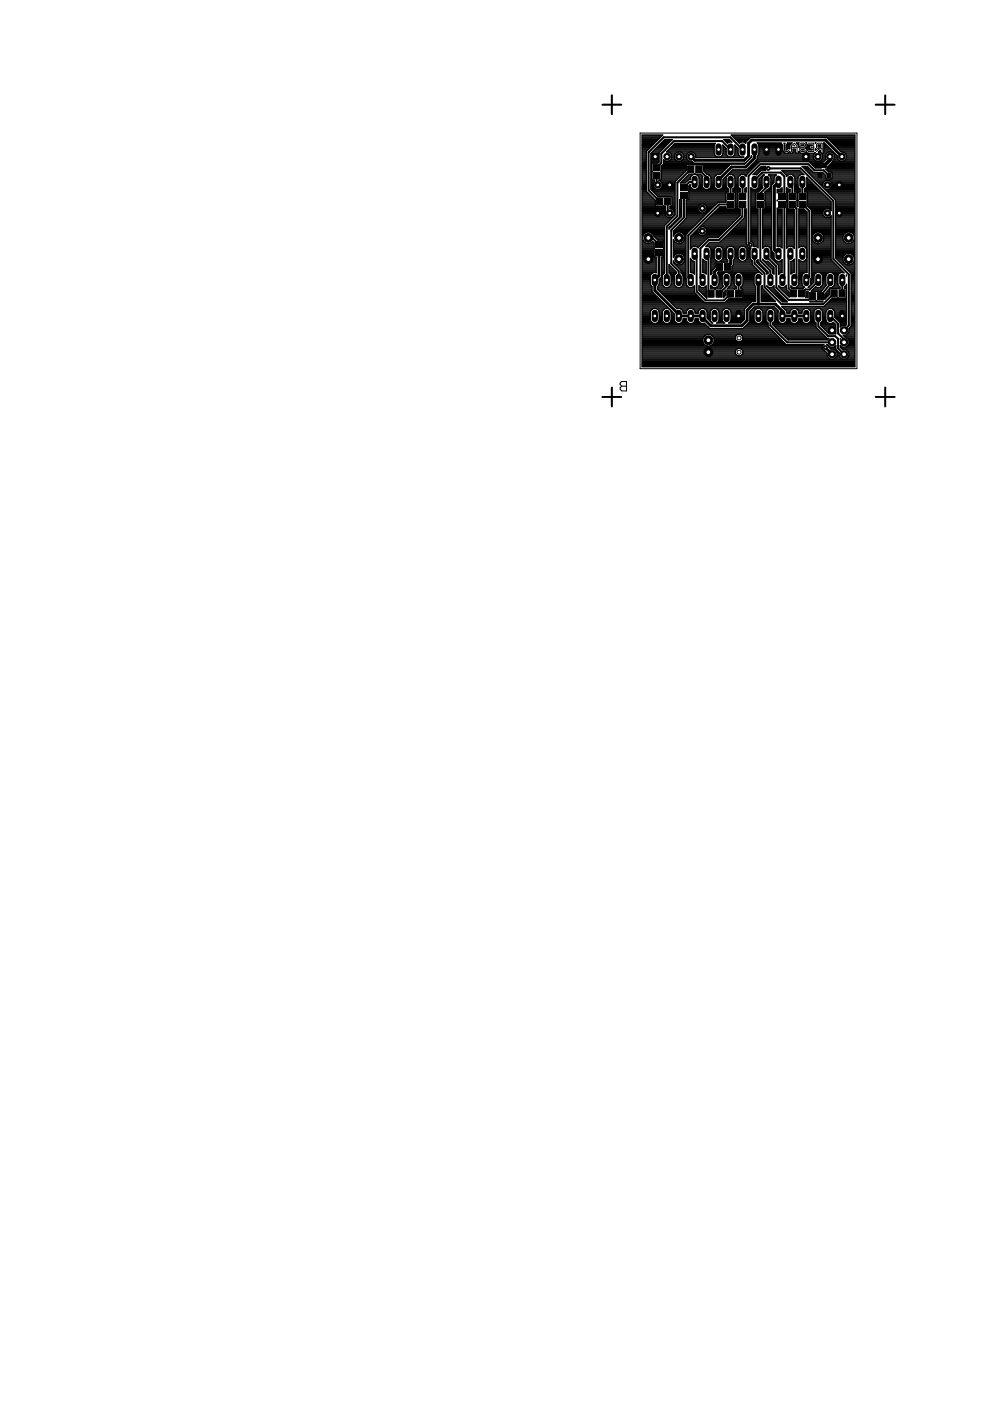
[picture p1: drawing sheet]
<svg xmlns="http://www.w3.org/2000/svg" width="210mm" height="297mm" viewBox="0 0 210 297" stroke-linecap="round" stroke-linejoin="round" font-family="sans-serif">
<path d="M166 30.4h.6M166.3 30.4v1.4l.3 .3h.3l.3-.3M167.8 31.2h1.2M167.8 32.1v-1.2l.6-.5 .6 .5v1.2M169.6 30.6l.3-.2h.6l.3 .2v.3l-.3 .3h-.6l-.3 .3v.3l.3 .3h.6l.3-.3M171.3 30.4h1.2v1.7h-1.2M171.9 31.2h.6M173.7 31.5l-.6 .6M174.3 31.5h-.9l-.3-.3v-.6l.3-.2h.9v1.7M131.5 81.2l.3-.3h1v2h-1l-.3-.4v-.3l.3-.3-.3-.4zM131.8 81.9h1" fill="none" stroke="#000" stroke-width=".21"/>
<g fill="#000" stroke="#000" stroke-width=".21">
<path d="M138.5 36.6h1.5v1.3h-1.5zM138.5 34.9h1.5v1.3h-1.5zM144.3 39.1h1.5v1.3h-1.5zM145.8 35.2h1.3v1.4h-1.3zM147.5 35.2h1.3v1.4h-1.3zM173.4 36.8h.8v.9h-.8zM174.4 34.6h.8v.9h-.8zM175.3 36.8h.8v.9h-.8zM139 51.2h1.5v1.3h-1.5zM139 52.9h1.5v1.3h-1.5zM139.2 42h1.3v1.4h-1.3zM140.9 42h1.3v1.4h-1.3z"/>
<path d="M144.3 40.8h1.5v1.3h-1.5zM151.9 55.8h1.3v1.5h-1.3zM153.6 55.8h1.3v1.5h-1.3zM154.2 41h1.4v1.3h-1.4zM154.2 42.7h1.4v1.3h-1.4zM156.7 41h1.4v1.3h-1.4zM156.7 42.7h1.4v1.3h-1.4zM160.5 41h1.4v1.3h-1.4zM160.5 42.7h1.4v1.3h-1.4zM165.1 41h1.4v1.3h-1.4zM165.1 42.7h1.4v1.3h-1.4zM167.3 41h1.4v1.3h-1.4z"/>
<path d="M167.3 42.7h1.4v1.3h-1.4zM169.5 41h1.4v1.3h-1.4zM169.5 42.7h1.4v1.3h-1.4zM150.1 61.5h1.3v1.5h-1.3zM151.8 61.5h1.3v1.5h-1.3zM154.2 61.5h1.3v1.5h-1.3zM155.9 61.5h1.3v1.5h-1.3zM167.6 61.4h1.3v1.5h-1.3zM169.3 61.4h1.3v1.5h-1.3zM171.6 62h1.3v1.5h-1.3zM173.3 62h1.3v1.5h-1.3zM176.2 61.4h1.3v1.5h-1.3z"/>
<path d="M177.9 61.4h1.3v1.5h-1.3z"/>
</g>
<g fill="none" stroke="#000" stroke-width=".25">
<path d="M136.1 37.1h.9M136.1 31.7h1.3M136.1 31.3h1.7M136.1 35.3h.9M136.1 29.1h3.9M136.1 34.2h.9M136.1 36h.9M136.1 32.2h.9M136.1 34.9h.9M136.1 38h.9M136.1 34.4h.9M136.1 40h.9"/>
<path d="M136.1 39.8h.9M136.1 39.5h.9M136.1 39.3h.9M136.1 39.1h.9M136.1 38.9h.9M136.1 38.7h.9M136.1 38.4h.9M136.1 38.2h.9M136.1 37.8h.9M136.1 37.5h.9M136.1 37.3h.9M136.1 36.9h.9"/>
<path d="M136.1 36.6h.9M136.1 36.4h.9M136.1 36.2h.9M136.1 35.8h.9M136.1 35.5h.9M136.1 35.1h.9M136.1 34.6h.9M136.1 34h.9M136.1 33.8h.9M136.1 33.5h.9M136.1 33.3h.9M136.1 33.1h.9"/>
<path d="M136.1 32.9h.9M136.1 32.6h.9M136.1 32.4h.9M136.1 32h1.1M136.1 31.5h1.5M136.1 31.1h1.9M136.1 30.9h2.2M136.1 30.6h2.4M136.1 30.4h2.6M136.1 30.2h2.8M136.1 30h3M136.1 29.8h3.3"/>
<path d="M136.1 29.5h3.5M136.1 29.3h3.7M136.1 28.9h4.2M136.1 28.7h4.4M138 37.1h.2M138 35.3h.2M138 34.2h1.7M138 36h.2M138 34.9h.2M138 38h.2M138 34.4h1.7M138 40h.9"/>
<path d="M138 39.8h.7M138 39.5h.5M138 39.3h.5M138 39.1h.5M138 38.9h.5M138 38.7h.7M138 38.4h.7M138 38.2h.7M138 37.8h.2M138 37.5h.2M138 37.3h.2M138 36.9h.2"/>
<path d="M138 36.6h.2M138 36.4h.3M138 36.2h.2M138 35.8h.2M138 35.5h.2M138 35.1h.2M138 34.6h.3M138 34h1.7M138 33.8h1.7M138 33.5h1.7M138 33.3h1.7M138 33.1h1.7"/>
<path d="M138 32.9h1.7M138 32.6h1.7M138.1 32.4h1.6M138.3 32.2h1.6M138.5 32h1.7M138.7 31.7h1.7M139 31.5h1.6M139.2 31.3h1.6M139.4 31.1h1.7M139.6 30.9h1.7M139.7 38.2h3.8M139.8 30.6h1.7"/>
<path d="M140 40h3.1M140 38.4h3.3M140.1 30.4h1.6M140.2 36.4h5.1M140.2 39.8h2.9M140.2 38.7h2.9M140.3 37.1h4.3M140.3 35.3h5.2M140.3 36h5.2M140.3 38h3.4M140.3 37.8h3.6M140.3 37.5h3.8"/>
<path d="M140.3 37.3h4.1M140.3 36.9h4.5M140.3 36.6h4.7M140.3 36.2h5.2M140.3 35.8h5.2M140.3 35.5h5.2M140.3 30.2h1.6M140.4 35.1h5.1M140.4 39.5h2.7M140.4 39.3h2.7M140.4 39.1h2.7M140.4 38.9h2.7"/>
<path d="M140.4 35h.1M140.5 30h1.7M140.6 34.9h14.2M140.7 34.4h6.2M140.7 34.6h17.3M140.7 34h.1M140.7 29.8h1.7M141.2 34.2l-.5-.4v1l-.4 .4v2.8l-.2 .2h-.4a1.4 1.4 0 0 1 .7 1.4l-.6 .5h-.7l-.6-.5v-.8l.2-.2v-.4h-.4l-.1-.2v-3.2l.1-.2h1.2l.2-.2v-2l2.9-2.8h-1.7l-2.9 2.9v7.7M141.3 32.2h10.1M141.5 32h9.9M141.8 31.7h9.6M142 31.5h9.4"/>
<path d="M142 34h1.4M142 32.4h1.4M142.2 31.3h9.2M142.3 33.8l-.7 .4M142.3 32.6l.1 .4-.1 .8M142.3 33.8h.9M142.3 32.6h.9M142.4 33.5h.7M142.4 32.9h.7M142.4 31.1h9M142.4 33.3h.6M142.4 33.1h.6"/>
<path d="M142.6 30.9h8.8M142.9 30.6h8.6M143.1 30.4h8.5M143.2 32.6a1.01 1.01 0 0 1 1.6 0M143.2 32.6l-.2 .4 .2 .8M143.2 33.8l.6 .4M144.4 38.7h1M144.6 34h1.3M144.6 32.4h1.3M144.6 38.4h1.1M144.8 32.6l.2 .4-.2 .8M144.8 33.8l-.6 .4"/>
<path d="M144.8 33.8h.9M144.8 32.6h.9M144.8 38.2h1.1M144.9 33.5h.7M144.9 32.9h.7M145 33.3h.5M145 33.1h.5M145.1 38h1.2M145.3 37.8h1M145.5 37.5h.9M145.7 32.6a1.01 1.01 0 0 1 1.7 0M145.7 33.8l.6 .4"/>
<path d="M145.7 32.6l-.2 .4 .2 .8M145.7 34.9l-.2 .1v1.2l-2.4 2.3v7.1l-2.2 2.2v10.1l-.3 .3M145.7 37.3h.9M146 37.1h.8M146 40h.7M146 39.8h.5M146 39.5h.4M146.1 39.3h.2M146.3 37.7a.96 .96 0 0 1 1-.7 .96 .96 0 0 1 .9 .7M146.3 37.7v.4h-.3l-.7 .7h-1.1l1.9-1.9h2.4l.5 .5-.1 .3M147.1 32.4h4.3M147.2 34.9h.2"/>
<path d="M147.3 36.9h.1M147.4 32.6l.1 .8M147.4 32.6h4.1M147.4 32.9h4.2M147.5 33.3h10.2M147.5 33.1h4.3M147.7 37.1h1M147.9 40h1.3M148 37.3h.9M148.1 39.8l-.6 .4M148.1 39.8h.9M148.1 37.5h.9"/>
<path d="M148.2 39.5h.7M148.2 37.7v1.7l-.1 .4M148.2 38h.7M148.2 39.3h.7M148.2 39.1h.7M148.2 38.9h.7M148.2 38.7h.7M148.2 38.4h.7M148.2 38.2h.7M148.2 37.8h.7M148.9 37.7l.1 2.1M148.9 34.9l.2 .1v1.2l.8 .8a.92 .92 0 0 1 .8 .7"/>
<path d="M149 39.8l.6 .4M149.1 35.3h5.3M149.1 36h4.6M149.1 35.8h4.8M149.1 35.5h5.1M149.1 35.1h5.5M149.1 36.2h4.4M149.4 36.4h3.9M149.6 36.6h3.4M149.8 36.9h3M150.3 37.1h1.6M150.4 40h1.4"/>
<path d="M150.5 37.3h1.1M150.6 39.8l-.6 .4M150.6 39.8h1M150.7 37.5h.8M150.7 39.5h.8M150.7 37.7l-.1 2.1M150.7 38h.7M150.7 39.3h.7M150.7 39.1h.7M150.7 38.9h.7M150.7 38.7h.7M150.7 38.4h.7"/>
<path d="M150.7 38.2h.7M150.7 37.8h.7M151.4 30.9l.3-.5h-8.6l-1.8 1.8 .7 .2 .3 .2M151.4 30.9v1.7a.95 .95 0 0 0 1 .7 .95 .95 0 0 0 .9-.7v-1.7M151.4 37.7l.2 2.1M151.6 39.8l.6 .4M153 40h1.3M153 33.1h1.3M153.2 39.8l-.7 .4M153.2 39.8h.9M153.2 32.9h.9M153.2 39.5h.8"/>
<path d="M153.2 32.6h.8M153.3 31.7h.7M153.3 31.3h.5M153.3 30.9l-.1-.2 .8 .8v1.1a.95 .95 0 0 0 .9 .7 .95 .95 0 0 0 .9-.7v-1.7M153.3 32.2h.7M153.3 39.3h.7M153.3 39.1h.7M153.3 38.9h.7M153.3 38.7h.7M153.3 38.4h.7M153.3 38.2h.7M153.3 32.4h.7"/>
<path d="M153.3 32h.7M153.3 31.5h.7M153.3 31.1h.3M153.3 30.9h.1M153.4 38h.6M153.5 29.6h1.1l.6 .6a.79 .79 0 0 0-1 .2zM153.6 37.8h.4M153.6 29.8h1.2M153.8 37.5h.2M153.9 30h1.1M154 37.7a.95 .95 0 0 1 .9-.7 .95 .95 0 0 1 .9 .7M154 37.7l.1 2.1"/>
<path d="M154 37.3h.2M154.1 30.2h.4M154.1 39.8l.3 .2v.7l-.5 .2v1.5M154.2 37.1h.3M154.5 36.9h4M154.7 36.6h4M154.9 36.4h4M155.1 28.7h26.2M155.1 36.2h4M155.3 28.9h26M155.3 37.1h1.7M155.5 40h1.3"/>
<path d="M155.5 33.1h1.3M155.5 29.1h25.8M155.6 37.3h1.1M155.7 39.8l-.3 .2v.7l.5 .2v1.5M155.7 39.8h.9M155.7 32.9h.9M155.7 29.3h3.3M155.7 37.5h.9M155.8 39.5h.7M155.8 32.6h.7M155.8 31.7h.7M155.8 31.3h.6"/>
<path d="M155.8 30.9v-.2l.7 .8v1.1a.96 .96 0 0 0 1.2 .7l-.1 .1h-10.1M155.8 37.7l-.1 2.1M155.8 32.2h.7M155.8 38h.7M155.8 39.3h.7M155.8 39.1h.7M155.8 38.9h.7M155.8 38.7h.7M155.8 38.4h.7M155.8 38.2h.7M155.8 37.8h.7M155.8 32.4h.7"/>
<path d="M155.8 32h.7M155.8 31.5h.7M155.8 31.1h.3M155.8 30.9h.1M156 29.5h2.7M156.2 29.8h2.3M156.4 30h1.9M156.5 37.7v1.7l.1 .4M156.6 30.2h.4M156.6 39.8l.4 .2v.7l-.6 .2v1.5M157.9 30.2h.2M157.9 37.1h.3"/>
<path d="M158 40h.2M158.2 37.3h.1M158.2 34.4h.1M158.2 37.1v.3a.96 .96 0 0 0-1-.4 .96 .96 0 0 0-.7 .7M158.4 34.2h.1M158.6 35.8h1M158.6 34h.1M158.7 35.6v.1M158.8 35.5h1M158.9 33.8h.1M159 35.3h1M159.1 33.5h.1"/>
<path d="M159.2 29.1l-1.1 1.1v.2a.88 .88 0 0 0-1.3 0l-1.8-1.8h26.3v49.1h-45.2v-49.1h4.4l-3.5 3.5v8.5l1.9 1.9v1.1l.2 .1M159.2 40h.2M159.2 35.1h1M159.3 33.3v-.3l.1 .3-1.5 1.5h-3l-2.2 2.2a.92 .92 0 0 0-1.3 .7M159.3 33.3l-1.2 1.3h-11l-.4-.4h-6M159.3 33.3h.1M159.3 33.1h.1M159.3 36h-4l-2 2-.1 1.8M159.5 34.9h.9M159.7 34.6h1M159.8 36.9h.9M159.9 34.4h1"/>
<path d="M160 36.6h.9M160.1 34.2h14.6M160.3 36.4h.8M160.4 34h12.4M160.4 37.1h.1M160.5 36.2h.8M160.5 33.8l-2.2 2.2M160.5 33.8h12.1M160.5 33.5h12M160.5 33.3h11.9M160.6 40h.9M160.6 33.1h11.8"/>
<path d="M160.7 30.4h5M160.7 36h1.6M160.8 39.8l-.6 .4M160.8 39.8h.9M160.8 32.9h11.7M160.8 30.6h5M160.9 39.5h.7M160.9 32.6h11.7M160.9 38v1.4l-.1 .4M160.9 30.9v1.7l-.4 .5v.7M160.9 30.9l-.4-.6h5.2v.2l.3 .2v1.3M160.9 31.7h5.1"/>
<path d="M160.9 31.3h5.1M160.9 32.2h5.3M160.9 38h.7M160.9 39.3h.7M160.9 39.1h.7M160.9 38.9h.7M160.9 38.7h.7M160.9 38.4h.7M160.9 38.2h.7M160.9 32.4h5.5M160.9 32h5.1M160.9 31.5h5.1"/>
<path d="M160.9 31.1h5.1M160.9 30.9h5.1M160.9 35.8h1.3M161.1 37.8h.5M161.1 35.5h1.1M161.4 37.5h.2M161.4 35.3h.9l-.1 .3 .1 .5h-.9l-1 1M161.4 35.3l-1.8 1.7 .8 .1M161.6 37.7l.5-.6h-.3l-.9 .9M161.6 37.7v1.7l.1 .4M161.6 37.3h.2M161.7 39.8l-.9 .9-.6 .2"/>
<path d="M163.1 40h.5M163.2 37.3h1.1M163.3 39.8l-1.2 1 .1 .1M163.3 39.8h.3M163.4 37.5h.8M163.4 39.5h.2M163.4 37.7v1.7l-.1 .4M163.4 37.7l-.5-.6h1.7l-.5 .6M163.4 38h.7M163.4 39.3h.2M163.4 39.1h.3M163.4 38.9h.5"/>
<path d="M163.4 38.7h.7M163.4 38.4h.7M163.4 38.2h.7M163.4 37.8h.7M164.1 37.7v1l-.5 .5v14l.4 .4M165.6 40h.2M165.8 36.2h3.8M166 32l.5 .5h.6l.3-.4 .3 .4h.3l.1-.2v-.7h.5v.7l.2 .2h.3l.2-.4 .4 .4h.9l.4-.4 .2 .4h1.5l.2-.1M166 36.4l-.2-.2h3.8l.9 .8a.92 .92 0 0 0-1.3 .7M166 36.4l.8 .8v.2a.96 .96 0 0 1 1-.4 .96 .96 0 0 1 .7 .7M166 36.4h3.8M166.2 36.6h3.9"/>
<path d="M166.3 32.3h.1M166.5 36.9h3.8M166.7 37.1h.4M166.7 31.3h.7M166.7 31.5h.3M166.7 31.1h.7M166.7 30.9h.7M166.8 31.7v.1M166.8 39.8v12.8l.6-.4M166.8 39.8l.6 .4M166.8 40h.2M166.8 39.8h.1"/>
<path d="M166.8 37.3h.1M166.8 30.6h.8M167 30.4h.8M167.1 32.4h.5M167.3 32.2h.1M167.4 31.5h.1M167.4 31.6v-.8l.6-.5h-1v.2l-.3 .2 .1 1.1M167.4 31.6l-.3-.1-.3 .3M167.7 30.6h.1M168 32.4h.8M168 37.1h1.7M168.1 31.7h.5"/>
<path d="M168.1 32.2h.5M168.1 32h.5M168.3 37.3h1.1M168.4 30.9h.1M168.4 37.5h.9M168.5 39.5v1.2l.5 .2M168.5 40h1M168.5 39.8h.8M168.5 39.5h.7M168.5 37.7v1.8M168.5 38h.7M168.5 39.3h.7"/>
<path d="M168.5 39.1h.7M168.5 38.9h.7M168.5 38.7h.7M168.5 38.4h.7M168.5 38.2h.7M168.5 37.8h.7M168.8 30.3h.6l-.2 .4zM169 30.4h.3M169.2 37.7v1.7l.5 .6v.7l-.5 .2v1.5M169.2 32.4h.5M169.2 30.6h.1M169.3 30.9l.3 .1-.3 .3z"/>
<path d="M169.3 32.2h.2M169.3 31.1h.2M169.5 32.3h.1M169.8 30.9l.2-.2 .4 .1zM169.9 30.9h.4M169.9 31.7h.1M170 31.6h.5l-.2 .2-.3-.1zM170.3 35.5l-.2-.2h1.1l1.3 1.3h1.9l.7 .6v.6M170.3 35.5l6.9 6.9M170.3 35.5h1.1M170.4 30.8h.1M170.5 35.8h1.2"/>
<path d="M170.7 32.4h.5M170.7 40h2.7M170.8 36h1.1M170.8 31.4h.1M170.9 30.3l.1 .1zM170.9 30.3h.1M170.9 31.3h.7M170.9 32.2h.1M170.9 39.8l-.3 .2v.7l.6 .2M170.9 39.8h2.3M171 31.5h.7M171 36.2h1.1"/>
<path d="M171 39.5h1.9M171.1 37.7v1.7l-.2 .4M171.1 37.7l-.1-.1 5.2 5.2v1.9l-.4-.4h-.8l-.5 .5v.8l.5 .5M171.1 38h.3M171.1 39.3h1.6M171.1 39.1h1.4M171.1 38.9h1.2M171.1 38.7h1M171.1 38.4h.7M171.1 38.2h.5M171.1 37.8h.1M171.1 31.1v-.5l1.1 .1v.2h-.4l-.2 .2"/>
<path d="M171.1 31.1l-.4 .4 .4 .2v.2l.1-.1M171.1 31.1h.5M171.1 30.9h1.1M171.1 30.6h.1M171.2 36.4h1.1M171.4 36.6h3.1M171.6 31.1v.3l.2 .2h.4v.2l-1.1-.1M171.6 36.9h3.1M171.9 37.1h3M171.9 34.6h2.2M172.1 37.3h3M172.1 34.9h2"/>
<path d="M172.3 37.5h2.8M172.4 35.1h1.7M172.5 37.8h2.6M172.6 35.3h1.5M172.6 32.6l-.2 .4 .2 .8M172.6 33.8l.6 .4M172.7 38h8.6M172.7 32.4h.1M172.8 35.5h1.3M172.9 32.4h.1M172.9 32.4l-.3 .2M173 30.3h.1"/>
<path d="M172.9 31.7h.1M172.9 31.5h.1M173 38.2h8.3M173.1 31.7l-.2 .2v-.4l.2 .2M173.2 38.4h1.7M173.4 38.7h1.2M173.5 31.1h.5M173.5 30.9h.5M173.5 32.2h.5M173.6 30.7h.4v.5l-.5-.1zM173.6 38.9h.9M173.8 32h.2"/>
<path d="M173.9 39.1h.6M174 34h.9M174 32.4h.1M174.1 39.3h.4M174.2 32.6l-.7-.4 .5-.3v.4l.2 .2h.3l.2-.2 .1-2 2.7 2.7 .2 .8M174.2 32.6a.98 .98 0 0 1-.6 1.6M174.2 32.6h.9M174.3 34.4l-.2 .1v1.1h-1.2l-1.3-1.3h-10.6l-2.8 2.8M174.3 33.8h.8M174.3 39.5h.2M174.3 33.5h.7M174.3 32.9h.7"/>
<path d="M174.4 33.3h.6M174.4 33.1h.6M174.5 39.8h.1M174.5 32.4h.8M174.7 31.7h1.5M174.7 31.3h1.1M174.7 32.2h2M174.7 32h1.7M174.7 31.5h1.3M174.7 31.1h.9M174.7 30.9h.6M174.7 30.6h.4"/>
<path d="M174.7 30.4h.2M174.8 40h.1M175.1 37.8l.1 .1M175.1 33.8h.1M175.1 32.6a.99 .99 0 0 1 1.7 0M175.1 32.6l-.1 .4 .1 .8M175.2 33.8l-.7 .6h-2.8M175.2 36h6.1M175.2 29.1l3.1 3.1 .7 .2 .3 .2M175.4 35.8h5.9M175.4 36.2h5.9M175.4 29.3h5.9"/>
<path d="M175.5 35.5h5.8M175.6 35.3h5.7M175.6 36.4h5.7M175.7 29.5h5.6M175.8 35.1h5.5M175.9 29.8h5.4M176 40h5.3M176 38.4h5.3M176 34.9h5.3M176.1 30h5.2M176.2 39.8h5.1M176.2 38.7h5.1"/>
<path d="M176.2 34.6h5.1M176.3 30.2h5M176.4 39.5h4.9M176.4 39.3h4.9M176.4 39.1h4.9M176.4 38.9h4.9M176.4 37.1h4.9M176.4 37.8l-.1 .1M176.4 36.6v1.2M176.4 37.8h4.9M176.4 37.5h4.9M176.4 37.3h4.9"/>
<path d="M176.4 36.9h4.9M176.4 36.6h4.9M176.4 34.4h4.9M176.6 30.4h4.7M176.6 32.4h.3M176.6 34.2h4.7M176.6 34h1.3M176.8 30.6h4.5M176.8 33.8l-.3 .5-1 1.1v.3l-.5 .1 .7 .7h.6l.1 .1M176.8 32.6l.1 .4-.1 .8M176.8 33.8h.9M176.8 32.6h.3"/>
<path d="M176.9 33.5h.7M176.9 32.9h.4M176.9 33.3h.6M176.9 33.1h.6M177 30.9h4.3M177.2 31.1h4.1M177.4 31.3h3.9M177.7 31.5h3.6M177.7 33.8l.6 .4M177.9 31.7h3.4M178.1 32h3.2M178.3 32.2h3"/>
<path d="M179.1 34h2.2M179.1 32.4h2.2M179.3 32.6l.2 .4-.2 .8M179.3 33.8l-.6 .4M179.3 33.8h2M179.3 32.6h2M179.4 33.5h1.9M179.4 32.9h1.9M179.5 33.3h1.8M179.5 33.1h1.8M136.1 52.2h2.6M136.1 46.2h6.4"/>
<path d="M136.1 40.2h.9M136.1 43.8h5v1.8l.5 .5M136.1 56.2h3M136.1 45.1h5M136.1 50.4h.1M136.1 42.9h2.8M136.1 54.4h2.7M136.1 50.9h.2M136.1 60h1.8M136.1 59.7h1.8M136.1 59.5h1.8M136.1 59.3h1.8"/>
<path d="M136.1 59.1h1.8M136.1 58.8h1.8M136.1 58.6h1.8M136.1 58.4h1.8M136.1 58.2h1.9M136.1 58h2.2M136.1 57.7h3M136.1 57.5h3M136.1 57.3h3M136.1 57.1h3M136.1 56.9h3M136.1 56.6h3"/>
<path d="M136.1 56.4h3M136.1 56h3M136.1 55.7h3M136.1 55.5h3M136.1 55.3h3M136.1 55.1h3M136.1 54.9h3M136.1 54.6h3M136.1 54.2h2.6M136.1 54h2.6M136.1 53.7h2.6M136.1 53.5h2.6"/>
<path d="M136.1 53.3h2.6M136.1 53.1h2.6M136.1 52.9h2.6M136.1 52.6h2.6M136.1 52.4h2.6M136.1 52h2.6M136.1 51.8h2.6M136.1 51.5h.8M136.1 51.3h.5M136.1 51.1h.3M136.1 50.6h.1M136.1 50.2h.1"/>
<path d="M136.1 50h.2M136.1 49.7h.3M136.1 49.5h.6M136.1 49.3h.9M136.1 49.1h4.8M136.1 48.9h4.8M136.1 48.6h4.8M136.1 48.4h4.8M136.1 48.2h4.8M136.1 48h4.8M136.1 47.8h4.9M136.1 47.5h5.1"/>
<path d="M136.1 47.3h5.3M136.1 47.1h5.5M136.1 46.9h5.8M136.1 46.6h6M136.1 46.4h6.2M136.1 46h5.3M136.1 45.7h5.1M136.1 45.5h5M136.1 45.3h5M136.1 44.9h5M136.1 44.6h5M136.1 44.4h5"/>
<path d="M136.1 44.2h5M136.1 44h5M136.1 43.5h2.8M136.1 43.3h2.8M136.1 43.1h2.8M136.1 42.7h2.8M136.1 42.4h2.8M136.1 42.2h2.6M136.1 42h2.4M136.1 41.8h2.1M136.1 41.5h1.9M136.1 41.3h1.7"/>
<path d="M136.1 41.1h1.5M136.1 40.9h1.3M136.1 40.6h1M136.1 40.4h.9M136.2 50.2l.2 .9M136.4 49.7a1.23 1.23 0 0 1 2.1 0M136.4 51.1a1.22 1.22 0 0 0 2 .1l.3 .3M136.4 49.7l-.2 .5M137.9 49.3h3M138 40.2l1.5 1.5h2.8l.2 .1v1.8l-.2 .1M138 51.5h.7M138 58.2l-.1 .3v1.7l.3 .6v1l4.8 4.7v1.3l.1 .4"/>
<path d="M138 40.2h5.1M138.3 49.5h2.6M138.3 40.4h4.8M138.3 51.3h.2M138.5 49.7l1 1.2M138.5 49.7h2.4M138.5 40.6h4.6M138.6 50h2.3M138.7 51.5v2.8l.4 .2v3.3a.94 .94 0 0 0-1.1 .4M138.7 40.9h4.4M138.7 50.2h2.2M138.9 41.1h4.2"/>
<path d="M139 50.4h1.9M139.2 41.3h3.9M139.2 50.6h1.7M139.4 41.5h3.7M139.4 50.9h1.5M139.8 60h.6M139.8 59.7h.6M139.8 59.5h.6M139.8 59.3h.6M140 59.1h.4M140.2 58.8h.2M140.3 56.2h.6"/>
<path d="M140.3 58.6h.1M140.3 58.4h.2M140.3 58.2h.3M140.3 58h.5M140.3 57.7h.6M140.3 57.5h.6M140.3 57.3h.6M140.3 57.1h.6M140.3 56.9h.6M140.3 56.6h.6M140.3 56.4h.6M140.3 56h.6"/>
<path d="M140.3 55.7h.6M140.3 55.5h.6M140.3 55.3h.6M140.3 55.1h.6M140.3 54.9h.6M140.3 54.6h.6M140.6 58.2l-.2 .3v1.7a.96 .96 0 0 0 1 .8 .96 .96 0 0 0 .9-.8v-1.7l-.1-.3M140.6 50.9l.1 .2M140.6 43.7h.2M140.7 52.6h.2M140.7 52.2h.2M140.7 51.1v3.2l-.1 .2"/>
<path d="M140.7 54.2h.2M140.7 54h.2M140.7 53.7h.2M140.7 53.5h.2M140.7 53.3h.2M140.7 53.1h.2M140.7 52.9h.2M140.7 52.4h.2M140.7 52h.2M140.7 51.8h.2M140.7 51.5h.2M140.7 51.3h.2"/>
<path d="M140.7 51.1h.2M140.9 54.4l-.6 .1v4.2l-.5 .6v.9l-.4 .6v.5l4.1 4.2a.92 .92 0 0 1 1.3 .9h.7a.95 .95 0 0 1 .9-1 .95 .95 0 0 1 1 1h.6a.95 .95 0 0 1 .9-1 .95 .95 0 0 1 1 .7v1.4l1.2 1-.4-.3M141.8 56.2h.1M141.8 57.7h1.6M141.8 57.5h1.4M141.8 57.3h1.2M141.8 57.1h1M141.8 56.9h.8M141.8 56.6h.6M141.8 56.4h.3M141.8 48.4h.2M141.9 48.2h.3"/>
<path d="M141.9 58h1.4M142 44.2h1.1M142 44h1.1M142.1 48h.4M142.2 58.2h.9M142.3 58.4h.7M142.3 60h.7M142.3 59.7h.7M142.3 59.5h.7M142.3 59.3h.7M142.3 59.1h.7M142.3 58.8h.7"/>
<path d="M142.3 58.6h.7M142.3 47.8h.4M142.4 41.8h.7M142.5 42.9h.6M142.5 43.5h.6M142.5 43.3h.6M142.5 43.1h.6M142.5 42.7h.6M142.5 42.4h.6M142.5 42.2h.6M142.5 42h.6M142.5 46h.2"/>
<path d="M142.5 44.4h.6M142.6 47.5h.3M142.7 44.6h.4M142.8 45.7h.2M142.8 52.2h2.6M142.8 54.4h.1M142.8 50.9h.1M142.8 55.5h.1M142.8 54.2h.2M142.8 54h.4M142.8 53.7h.9M142.8 53.5h2.6"/>
<path d="M142.8 53.3h2.6M142.8 53.1h2.6M142.8 52.9h2.6M142.8 52.6h2.6M142.8 52.4h2.6M142.8 52h2.6M142.8 51.8h2.6M142.8 51.5h.6M142.8 51.3h.3M142.8 51.1h.1M142.8 50h.1M142.8 49.7h.1"/>
<path d="M142.8 49.5h.4M142.8 49.3h.7M142.8 49.1h3.2M142.8 47.3h.3M142.8 55.7h.2M142.9 45.1h.2M142.9 45.5h.2M142.9 45.3h.2M142.9 44.9h.2M142.9 49.7a1.23 1.23 0 0 1 2.1 0M142.9 48.9h3.4M143 47.1h.3"/>
<path d="M143.1 56h.2M143.1 58.2l-.1 .3v1.7a.96 .96 0 0 0 .9 .8 .96 .96 0 0 0 .9-.8v-1.7l-.1-.3M143.1 43.8l-1.1-.1v.6h.4l.5 .5v.8l-.5 .5M143.2 48.6h3.3M143.2 46.9h.4M143.3 56.2h2.1M143.3 56l-.5-.7v.4l1.6 1.6M143.3 56l.4 .2M143.4 48.4h3.3M143.4 57.7l-1.6-1.6v1.8l.4 .3M143.4 57.7l-.3 .5M143.4 46.6h.4"/>
<path d="M143.5 56.4h1.9M143.6 48.2h3.3M143.7 46.4h.3M143.7 56.6h1.7M143.8 48h3.4M143.9 46.2h.3M143.9 56.9h1.5M144 47.8h3.4M144.1 42.3l.4 .1v3.5l-2.7 2.7v-.4l2.3-2.2zM144.1 42.3v.1M144.1 43.8h.4M144.1 45.1h.4"/>
<path d="M144.1 42.9h.4M144.1 46h.4M144.1 45.7h.4M144.1 45.5h.4M144.1 45.3h.4M144.1 44.9h.4M144.1 44.6h.4M144.1 44.4h.4M144.1 44.2h.4M144.1 44h.4M144.1 43.5h.4M144.1 43.3h.4"/>
<path d="M144.1 43.1h.4M144.1 42.7h.4M144.1 42.4h.4M144.2 57.1h1.2M144.3 53.7h1.1M144.3 47.5h3.3M144.4 57.3v.6l.3 .3M144.4 57.7h1M144.4 57.5h1M144.4 57.3h1M144.4 49.3h1.4M144.5 58h.9"/>
<path d="M144.5 47.3h3.3M144.5 51.5h.9M144.7 56l-.5 .2M144.7 56h.7M144.7 58.2h.7M144.7 54h.7M144.7 47.1h3.3M144.8 49.5h.8M144.8 58.4h.6M144.8 51.3h.6M144.8 60h.7M144.8 59.7h.7"/>
<path d="M144.8 59.5h.7M144.8 59.3h.7M144.8 59.1h.7M144.8 58.8h.6M144.8 58.6h.6M144.9 55.7h.5M144.9 54.2h.5M144.9 46.9h3.4M145 49.7l.2 .5M145 49.7h.4M145 51.1h.4M145.1 54.4h.3"/>
<path d="M145.1 55.5h.3M145.1 50.9h.3M145.1 50h.3M145.1 55.3h.3M145.2 54.6h.2M145.2 46.6h3.3M145.2 50.2a1.24 1.24 0 0 1-.9 1.4 1.24 1.24 0 0 1-1.5-.8v3.8a1.24 1.24 0 0 1 1.9-.6 1.24 1.24 0 0 1 0 2M145.2 50.4h.2M145.2 55.1h.2M145.2 54.9h.2M145.2 50.6h.2M145.2 50.2h.2"/>
<path d="M145.4 46.4h3.3M145.4 49.7l.1 10.5a.96 .96 0 0 0 .7 .8 .96 .96 0 0 0 1-.4v1.4M145.5 46.2h3.4M145.5 43.8h2.6M145.5 45.1h3.1M145.5 46h3.6M145.5 45.7h3.9M145.5 45.5h4.1M145.5 45.3h4.3M145.5 44.9h2.8M145.5 44.6h2.6M145.5 44.4h2.5"/>
<path d="M145.5 44.2h2.5M145.5 44h2.5M145.5 43.5h2.7M145.5 43.3h3.1M145.5 43.1h6.5M145.5 42.7h8.4M145.5 42.4h8.4M145.7 49.4h.1M145.7 49.4l-.3 .3M146 40.6h8.4M146 42.2l-.1 .2h-.4v3.9l-2.7 2.7v1.1l.1-.4M146 40.2h8.4"/>
<path d="M146 42.2h7.9M146 42h7.9M146 41.8h7.9M146 41.5h7.9M146 41.3h7.9M146 41.1h7.9M146 40.9h7.9M146 40.4h8.4M146.4 54.8a.89 .89 0 0 0 .8 .6v2.8l-.2-.3-.6-.1zM146.4 52.2h1.9M146.4 56.2h.8M146.4 50.9h3.3"/>
<path d="M146.4 57.7h.8M146.4 57.5h.8M146.4 57.3h.8M146.4 57.1h.8M146.4 56.9h.8M146.4 56.6h.8M146.4 56.4h.8M146.4 56h.8M146.4 55.7h.8M146.4 55.5h.8M146.4 55.3h.4M146.4 55.1h.2"/>
<path d="M146.4 54.9h.1M146.4 52.6h.1M146.4 52.4h.3M146.4 52h2.1M146.4 51.8h2.4M146.4 51.5h2.6M146.4 51.3h2.8M146.4 51.1h3M146.4 50.6h3.5M146.4 50.2h6M146.5 50h6.2M146.7 49.7h1.6"/>
<path d="M147 49.5h1.1M147 58h.2M147.1 40.2a.95 .95 0 0 1-.8-1.1l-.3 .3v2.8M147.2 49.3h.8M147.4 49.1h.6M147.6 48.9h.4M147.8 48.6h.2M147.9 52.4h.2M148.1 48.4h.1M148.1 49.5a.95 .95 0 0 1 .8-1.5 .95 .95 0 0 1 .8 1.5M148.1 49.5a.93 .93 0 0 0 1.6 0M148.3 48.2h.1"/>
<path d="M148.5 48h6.1M148.7 47.8h6.2M148.9 47.5h6.2M149 54.9l.3 .4 .4 .1v2.7l-.7-.3zM149 56.2h.7M149 57.7h.7M149 57.5h.7M149 57.3h.7M149 57.1h.7M149 56.9h.7M149 56.6h.7M149 56.4h.7"/>
<path d="M149 56h.7M149 55.7h.7M149 55.5h.7M149 55.3h.4M149 55.1h.1M149.2 45.1h.8M149.2 47.3h6.1M149.2 43.3h2.6M149.4 48.2h5M149.4 47.1h6.1M149.5 49.7h3.4M149.6 58h.1"/>
<path d="M149.6 44.9h.7M149.6 43.5h2M149.6 46.9h6.2M149.6 48.4h4.6M149.7 49.5h3.4M149.7 44.6h.8M149.8 43.8h1.6M149.8 48.6h4.2M149.8 49.3h3.5M149.8 49.1h3.7M149.8 48.9h4M149.8 46.6h6.2"/>
<path d="M149.8 44.4h.9M149.8 44.2h1.1M149.8 44h1.4M149.9 52h8.5M150 52.2l.6 .4M150.1 46.4h6.1M150.1 50.4l-2.1 2.2-.5-.4M150.1 51.8h8.2M150.3 46.2h6.1M150.4 51.5h7.8M150.4 52.4h1.4M150.5 46h6.2"/>
<path d="M150.6 52.6l.1 2.1M150.6 52.6h1M150.7 56.2h.9M150.7 58.2h.1M150.7 58h.2M150.7 57.7h.2M150.7 57.5h.2M150.7 57.3h.3M150.7 57.1h.5M150.7 56.9h.8M150.7 56.6h.9M150.7 56.4h.9"/>
<path d="M150.7 56h.9M150.7 55.7h.9M150.7 55.5h3.6M150.7 55.3h1.2M150.7 55.1h.9M150.7 54.9h.8M150.7 52.9h.8M150.7 45.7h6.2M150.7 54.7v3.5M150.7 54.4h.7M150.7 54.6h.7M150.7 54.2h.7"/>
<path d="M150.7 54h.7M150.7 53.7h.7M150.7 53.5h.7M150.7 53.3h.7M150.7 53.1h.7M151 45.5h5.9M151.2 45.3h5.7M151.4 45.1h5.5M151.4 54.7a.95 .95 0 0 0 1 .7 .95 .95 0 0 0 .9-.7M151.6 52.6l-.2 2.1M151.6 44.9h5.3M151.6 55.7v1l-.7 .7v.6l-.2 .2"/>
<path d="M151.8 44.6h5.1M152 43.1v.1M152.1 44.4h4.8M152.1 58h1.4M152.2 52.2l-.6 .4M152.2 57.7h9M152.3 42.9l-6.6 6.5M152.3 44.2h1.7M152.3 58.2l.2 .3v1.7l-.5 .6M152.3 58.2h1M152.4 58.4h.8M152.5 60h.6"/>
<path d="M152.5 59.7h.6M152.5 59.5h.6M152.5 59.3h.6M152.5 59.1h.6M152.5 58.8h.6M152.5 58.6h.6M152.5 44h1.4M152.5 52.2l.7 .4M152.7 51.3h5.5M152.8 55.3h1.5M152.9 51.1h.1M152.9 51.1h5.3"/>
<path d="M153 52.4h1.3M153.1 55.1h1.1M153.1 50.9h5.1M153.2 52.6l.1 2.1M153.2 52.6h.9M153.2 54.9h.8M153.2 52.9h.8M153.3 58.2l-.2 .3v1.7l.3 .5-.6 .6h-2.1v-.8a.93 .93 0 0 0 1.3 .3M153.3 54.4h.7M153.3 54.6h.7M153.3 54.2h.7M153.3 54h.7"/>
<path d="M153.3 53.7h.7M153.3 53.5h.7M153.3 53.3h.7M153.3 53.1h.7M153.4 50.6h4.8M153.5 57.9a.99 .99 0 0 1 1.4 .3M153.5 57.9l-.2 .3M153.6 50.4h4.6M153.8 50.2h4.4M153.9 42.4v.5h-8.4M154 54.7l.3 .5v.4h-2.5l-.2 .1M154 50h4.2"/>
<path d="M154.1 52.6l-.1 2.1M154.2 49.7h4M154.5 49.5h3.7M154.6 58h1.4M154.7 49.3h3.5M154.7 52.2l-.6 .4M154.9 58.2l.1 .3v1.7l-.5 .7M154.9 58.2h.9M154.9 49.1h3.3M154.9 58.4h.8M155 60h.7M155 59.7h.7"/>
<path d="M155 59.5h.7M155 59.3h.7M155 59.1h.7M155 58.8h.7M155 58.6h.7M155.1 52.2l.6 .4M155.1 57.5h5.9M155.1 48.9h3.1M155.2 57.3h5.5M155.2 57.1h5.3M155.2 56.9h5.1M155.2 56.6h4.9"/>
<path d="M155.3 56.4h4.6M155.3 48.6h2.9M155.4 40.2h1.6M155.4 40.6h1.6M155.4 40.4h1.6M155.5 56.2h4.1M155.5 56.2l-.3 .3v.9l-.2 .2h-2.6l-.3 .3 .2 .3M155.5 56h4M155.5 55.7h4M155.5 55.5h4M155.5 55.3h1.5M155.5 52.4h1.3"/>
<path d="M155.6 48.4h2.6M155.6 55.1h1.1M155.7 52.6l.1 2.1M155.7 52.6h.9M155.7 54.9h.9M155.8 52.9h.7M155.8 48.2h2.4M155.8 58.2a.96 .96 0 0 1 1.6 0M155.8 58.2l-.1 .3v1.7l.4 .7M155.8 54.7l-.3 .5v1M155.8 54.4h.7M155.8 54.6h.7"/>
<path d="M155.8 54.2h.7M155.8 54h.7M155.8 53.7h.7M155.8 53.5h.7M155.8 53.3h.7M155.8 53.1h.7M155.9 44.2h.6M155.9 40.9h.5M155.9 42.4v1.7l-.1 .2h-1.7l-.2-.5h-1.2l-6.3 6.3v2.7l.3-.5 .4-.1M155.9 43.8h.5M155.9 42.9h.5M155.9 44h.5"/>
<path d="M155.9 43.5h.5M155.9 43.3h.5M155.9 43.1h.5M155.9 42.7h.5M155.9 42.4h.5M155.9 42.2h.5M155.9 42h.5M155.9 41.8h.5M155.9 41.5h.5M155.9 41.3h.5M155.9 41.1h.5M156 48h2.2"/>
<path d="M156.2 47.8h2M156.4 42.4v1.7l.1 .2h.4v1.4l-4.7 4.7h-5.8M156.5 47.5h1.7M156.5 54.7a.96 .96 0 0 0 .9 .7 .96 .96 0 0 0 1-.7M156.6 52.6l-.1 .4v1.7M156.7 47.3h1.5M156.9 47.1h1.3M157.1 46.9h1.1M157.2 58h3M157.2 52.2l-.6 .4M157.3 46.6h.9M157.4 58.2l.1 .3v1.7l-.4 .7"/>
<path d="M157.4 58.2h2.6M157.5 58.4h2.4M157.5 60h2.4M157.5 59.7h2.4M157.5 59.5h2.4M157.5 59.3h2.4M157.5 59.1h2.4M157.5 58.8h2.4M157.5 58.6h2.4M157.6 46.4h.6M157.6 52.2l.6 .4M157.8 46.2h.4"/>
<path d="M157.9 45.1h.3M157.9 55.3h1.6M157.9 46h.3M157.9 45.7h.3M157.9 45.5h.3M157.9 45.3h.3M157.9 44.9h.3M157.9 44.6h.3M157.9 44.4h.3M157.9 40l.3-.2v.9h-.3zM157.9 40.2h.3M157.9 40.6h.3"/>
<path d="M157.9 40.4h.3M158 52.4h.7M158.2 55.1h1.1M158.2 52.6l.2 .4v1.7M158.2 52.6h1M158.3 54.9h.8M158.3 52.9h.8M158.4 54.4h.6M158.4 54.6h.6M158.4 54.2h.6M158.4 54h.6M158.4 53.7h.6"/>
<path d="M158.4 53.5h.6M158.4 53.3h.6M158.4 53.1h.6M158.5 52.2h-8.8l.8-.8h2.1l5.3-5.3v-1.8h.3v7.4l.2 .2a.67 .67 0 0 0 .8 .7M159 54.7l.5 .6M159.2 52.6l-.2 .4v1.7M159.2 46.2h1.5M159.2 40.2h2.1M159.2 43.8h1M159.2 45.1h1.5M159.2 50.4h1.5M159.2 42.9h1"/>
<path d="M159.2 50.9h1.5M159.2 51.1h1.5M159.2 50.6h1.5M159.2 50.2h1.5M159.2 50h1.5M159.2 49.7h1.5M159.2 49.5h1.5M159.2 49.3h1.5M159.2 49.1h1.5M159.2 48.9h1.5M159.2 48.6h1.5M159.2 48.4h1.5"/>
<path d="M159.2 48.2h1.5M159.2 48h1.5M159.2 47.8h1.5M159.2 47.5h1.5M159.2 47.3h1.5M159.2 47.1h1.5M159.2 46.9h1.5M159.2 46.6h1.5M159.2 46.4h1.5M159.2 46h1.5M159.2 45.7h1.5M159.2 45.5h1.5"/>
<path d="M159.2 45.3h1.5M159.2 44.9h1.5M159.2 44.6h1.5M159.2 44.4h1.5M159.2 44.2h1.1M159.2 44h1M159.2 43.5h1M159.2 43.3h1M159.2 43.1h1M159.2 42.7h1M159.2 42.4h1M159.2 42.2h1"/>
<path d="M159.2 42h1M159.2 41.8h1M159.2 41.5h1M159.2 41.3h1M159.2 41.1h1M159.2 40.9h1M159.2 40.6h1.7M159.2 40.4h1.9M159.5 51.3h1.2M159.5 51.3l.2 .2M159.5 55.3v.7l2.1 2.2M159.7 51.5l.1 .3"/>
<path d="M159.7 51.5h1M159.7 52.2h1M159.8 51.8l-.1 .4h.1M159.8 40.2l-.6-.4v11.4l.3 .1M159.8 52h.9M159.8 51.8h.9M160 58.2l-.1 .3v1.7l.3 .6v3.1h-.7l-1.7 1.6v2.2M160.2 42.4v1.7l.1 .2h.4v8.3l-.5-.4M160.2 40.9v1.5M160.4 55.3v.3l2.2 2.2v.3l.3-.2v-.3l-1.9-1.8M160.4 55.5h.4M160.4 55.3h.3"/>
<path d="M160.5 55.7h.5M160.6 52.4h.1M160.7 55.1h.1M160.7 55.1l-.3 .2M160.7 55.1v.4l.3 .3M160.8 56h.4M161 56.2h.4M161 55.8h.1M161.2 56.4h.4M161.3 57.9a.97 .97 0 0 0-1.3 .3M161.4 58h.1M161.4 56.6h.5"/>
<path d="M161.6 58.2h.1M161.6 56.9h.5M161.7 54.9a.86 .86 0 0 0 1.1 .5l1.3 1.3v1.4l-.3-.2v-.7l-2.1-2.1zM161.7 52.2h1.9M161.7 46.2h1.9M161.7 45.1h1.9M161.7 50.4h1.9M161.7 50.9h1.9M161.7 55.1h.1M161.7 52.6h.1M161.7 52.4h.2M161.7 52h1.9"/>
<path d="M161.7 51.8h1.9M161.7 51.5h1.9M161.7 51.3h1.9M161.7 51.1h1.9M161.7 50.6h1.9M161.7 50.2h1.9M161.7 50h1.9M161.7 49.7h1.9M161.7 49.5h1.9M161.7 49.3h1.9M161.7 49.1h1.9M161.7 48.9h1.9"/>
<path d="M161.7 48.6h1.9M161.7 48.4h1.9M161.7 48.2h1.9M161.7 48h1.9M161.7 47.8h1.9M161.7 47.5h1.9M161.7 47.3h1.9M161.7 47.1h1.9M161.7 46.9h1.9M161.7 46.6h1.9M161.7 46.4h1.9M161.7 46h1.9"/>
<path d="M161.7 45.7h1.9M161.7 45.5h1.9M161.7 45.3h1.9M161.7 44.9h1.9M161.7 44.6h1.9M161.7 44.4h1.9M161.9 57.1h.4M161.9 55.3h.2M162.1 57.3h.4M162.1 55.5h.8M162.1 44.2h1.5M162.2 42.4v1.7l-.1 .2h-.4v8.3"/>
<path d="M162.2 40.9v1.5M162.2 43.8h1.4M162.2 42.9h1.4M162.2 44h1.4M162.2 43.5h1.4M162.2 43.3h1.4M162.2 43.1h1.4M162.2 42.7h1.4M162.2 42.4h1.4M162.2 42.2h1.4M162.2 42h1.4M162.2 41.8h1.4"/>
<path d="M162.2 41.5h1.4M162.2 41.3h1.4M162.2 41.1h1.4M162.2 40.9h1.4M162.2 40.6h1.4M162.3 57.5h.5M162.3 52.2l-.6 .4M162.3 55.7h.9M162.5 40.4h1.1M162.5 57.7h.4M162.6 56h.8M162.6 58h.2"/>
<path d="M162.7 52.2l.6 .4M162.7 40.2h.9M162.8 56.2h.8M163 56.4h.8M163.1 52.4h.5M163.2 56.6h.9M163.3 52.6l.1 .4v1.7M163.3 52.6h.3M163.4 52.9h.2M163.4 54.7l1.7 1.6v1.9l.3-.3 .4-.1v-2.8a.96 .96 0 0 1-1 .4 .96 .96 0 0 1-.7-.7M163.4 54.4h.7M163.4 56.9h.7"/>
<path d="M163.4 54.6h.7M163.4 54.2h.7M163.4 54h.7M163.4 53.7h.7M163.4 53.5h.5M163.4 53.3h.3M163.4 53.1h.2M163.6 54.9h.6M163.7 57.1h.4M163.8 57.7h.3M163.8 57.5h.3M163.8 57.3h.3"/>
<path d="M163.9 55.1h.4M163.9 58h.2M164 53.6l.1 .1v1M164.1 55.3h.5M164.3 55.5h1.5M164.5 55.7h1.3M164.8 56h1M164.8 52.2h1M164.8 46.2h1M164.8 40.2v.7M164.8 42.4v.2zM164.8 40.2h1"/>
<path d="M164.8 40.2h.1M164.8 45.1h1M164.8 50.4h1M164.8 50.9h1M164.8 52h1M164.8 51.8h1M164.8 51.5h1M164.8 51.3h1M164.8 51.1h1M164.8 50.6h1M164.8 50.2h1M164.8 50h1"/>
<path d="M164.8 49.7h1M164.8 49.5h1M164.8 49.3h1M164.8 49.1h1M164.8 48.9h1M164.8 48.6h1M164.8 48.4h1M164.8 48.2h1M164.8 48h1M164.8 47.8h1M164.8 47.5h1M164.8 47.3h1"/>
<path d="M164.8 47.1h1M164.8 46.9h1M164.8 46.6h1M164.8 46.4h1M164.8 46h1M164.8 45.7h1M164.8 45.5h1M164.8 45.3h1M164.8 44.9h1M164.8 44.6h1M164.8 44.4h1M164.8 44.2h.1"/>
<path d="M164.8 40.9h.1M164.8 40.6h1M164.8 40.4h1M164.9 52.2l-.1-8.1 .1 .2h.9v8.3l-.6-.4M165 56.2h.8M165.1 58h.2M165.1 57.7h.7M165.1 57.5h.7M165.1 57.3h.7M165.1 57.1h.7M165.1 56.9h.7M165.1 56.6h.7"/>
<path d="M165.1 56.4h.7M165.2 40.2l.6-.4v.9h-.9l-.1 .2M165.5 55.3h.3M165.6 52.4h.2M165.8 55.1h.1M166.8 52.2h1.6M166.8 40.2h.7v.5l-.5 .2M166.8 46.2h1.6M166.8 45.1h1.6M166.8 50.4h1.6M166.8 50.9h1.6M166.8 52.4h.2"/>
<path d="M166.8 52h1.6M166.8 51.8h1.6M166.8 51.5h1.6M166.8 51.3h1.6M166.8 51.1h1.6M166.8 50.6h1.6M166.8 50.2h1.6M166.8 50h1.6M166.8 49.7h1.6M166.8 49.5h1.6M166.8 49.3h1.6M166.8 49.1h1.6"/>
<path d="M166.8 48.9h1.6M166.8 48.6h1.6M166.8 48.4h1.6M166.8 48.2h1.6M166.8 48h1.6M166.8 47.8h1.6M166.8 47.5h1.6M166.8 47.3h1.6M166.8 47.1h1.6M166.8 46.9h1.6M166.8 46.6h1.6M166.8 46.4h1.6"/>
<path d="M166.8 46h1.6M166.8 45.7h1.6M166.8 45.5h1.6M166.8 45.3h1.6M166.8 44.9h1.6M166.8 44.6h1.6M166.8 44.4h1.6M166.8 44.2h.2M166.8 40.6h.7M166.8 40.4h.7M166.8 42.4h.2M166.8 40.9h.2"/>
<path d="M166.8 43.8h.2M166.8 42.9h.2M166.8 44h.2M166.8 43.5h.2M166.8 43.3h.2M166.8 43.1h.2M166.8 42.7h.2M166.8 42.2h.2M166.8 42h.2M166.8 41.8h.2M166.8 41.5h.2M166.8 41.3h.2"/>
<path d="M166.8 41.1h.2M167 42.4v1.7l.1 .2h1.1l.2 .1v8.2M167 40.9v1.5M167.7 55.4l.4-.1 .3-.4v2.9l-.7 .3zM167.7 56.2h.7M167.7 58h.2M167.7 57.7h.7M167.7 57.5h.7M167.7 57.3h.7M167.7 57.1h.7M167.7 56.9h.7M167.7 56.6h.7"/>
<path d="M167.7 56.4h.7M167.7 56h.7M167.7 55.7h.7M167.7 55.5h.7M167.8 52.2l.6 .4M168 55.3h.4M168.2 52.4h.2M168.3 55.1h.1M168.4 52.6h.1M168.5 40.2h1.2M168.5 40.6h1.2M168.5 40.4h1.2"/>
<path d="M169 42.4v1.3l.2 .1v-1.4M169 40.9v1.5M169 42.9h.2M169 43.5h.2M169 43.3h.2M169 43.1h.2M169 42.7h.2M169 42.4h.2M169 42.2h.2M169 42h.2M169 41.8h.2M169 41.5h.2"/>
<path d="M169 41.3h.2M169 41.1h.2M169 40.9h.2M169.1 43.8h.1M169.4 60h.6M169.4 59.7h.6M169.4 59.5h.6M169.4 59.3h.6M169.4 55.1v5.1l-.4 .6M169.4 59.1h.1M169.4 52.2h1.7M169.4 46.2h1.7"/>
<path d="M169.4 56.2h1.7M169.4 45.1h1.7M169.4 50.4h1.7M169.4 50.9h1.7M169.4 59.1h.6M169.4 58.8h.6M169.4 58.6h.6M169.4 58.4h.7M169.4 58.2h.8M169.4 58h1M169.4 57.7h1.7M169.4 57.5h1.7"/>
<path d="M169.4 57.3h1.7M169.4 57.1h1.7M169.4 56.9h1.7M169.4 56.6h1.7M169.4 56.4h1.7M169.4 56h1.7M169.4 55.7h1.7M169.4 55.5h1.7M169.4 55.3h.3M169.4 55.1h.1M169.4 52.4h.1M169.4 52h1.7"/>
<path d="M169.4 51.8h1.7M169.4 51.5h1.7M169.4 51.3h1.7M169.4 51.1h1.7M169.4 50.6h1.7M169.4 50.2h1.7M169.4 50h1.7M169.4 49.7h1.7M169.4 49.5h1.7M169.4 49.3h1.7M169.4 49.1h1.7M169.4 48.9h1.7"/>
<path d="M169.4 48.6h1.7M169.4 48.4h1.7M169.4 48.2h1.7M169.4 48h1.7M169.4 47.8h1.7M169.4 47.5h1.7M169.4 47.3h1.7M169.4 47.1h1.7M169.4 46.9h1.7M169.4 46.6h1.7M169.4 46.4h1.7M169.4 46h1.7"/>
<path d="M169.4 45.7h1.7M169.4 45.5h1.7M169.4 45.3h1.7M169.4 44.9h1.6M169.4 44.6h1.4M169.4 44.4h1.2M169.9 52.2l-.5 .4v-8.3h1l.7 .6v12.9l-.7 .1M170.2 58.2l-.2 2 .2 .4 .4 .3-.3 .3h-2.4l-.2-.3v-.3M170.3 52.2l.6 .4M170.4 57.9l-.2 .3M170.6 55.3h.5M170.6 40.2h3"/>
<path d="M170.6 40.6h3.5M170.6 40.4h3.2M170.7 52.4h.4M170.8 55.1h.3M170.9 52.6l.2 .4v1.7M170.9 52.6h.2M171 54.9h.1M171 52.9h.1M171.1 54.7a.95 .95 0 0 1-.7 .7 .95 .95 0 0 1-1-.3M171.1 54.4h.1M171.1 54.6h.1M171.1 54.2h.1"/>
<path d="M171.1 54h.1M171.1 53.7h.1M171.1 53.5h.1M171.1 53.3h.1M171.1 53.1h.1M171.2 40.9h3.1M171.2 42.4v1.3l.9 .9v14.3l-.2 .2v1.1l-.4 .6M171.2 40.9v1.5M171.2 42.9h5M171.2 43.5h5M171.2 43.3h5M171.2 43.1h5"/>
<path d="M171.2 42.7h4.8M171.2 42.4h4.6M171.2 42.2h4.4M171.2 42h4.2M171.2 41.8h4M171.2 41.5h3.7M171.2 41.3h3.5M171.2 41.1h3.3M171.3 43.8h4.9M171.5 44h4.7M171.7 44.2h4.5M171.9 60h.5"/>
<path d="M171.9 59.7h.7M171.9 59.5h.7M171.9 59.3h.7M171.9 59.1h.7M171.9 44.4h3M172.1 52.2h4.1M172.1 46.2h4.1M172.1 56.2h5.2M172.1 45.1h2.4M172.1 50.4h.1M172.1 54.4h4.1M172.1 50.9h.2"/>
<path d="M172.1 58.8h.5M172.1 58.6h.5M172.1 58.4h.5M172.1 58.2h.6M172.1 58h.8M172.1 57.7h6.8M172.1 57.5h6.5M172.1 57.3h6.3M172.1 57.1h6.1M172.1 56.9h5.9M172.1 56.6h5.7M172.1 56.4h5.4"/>
<path d="M172.1 56h5M172.1 55.7h4.8M172.1 55.5h4.5M172.1 55.3h4.3M172.1 55.1h4.1M172.1 54.9h4.1M172.1 54.6h4.1M172.1 54.2h4.1M172.1 54h4.1M172.1 53.7h4.1M172.1 53.5h4.1M172.1 53.3h4.1"/>
<path d="M172.1 53.1h4.1M172.1 52.9h4.1M172.1 52.6h4.1M172.1 52.4h4.1M172.1 52h4.1M172.1 51.8h4.1M172.1 51.5h.8M172.1 51.3h.5M172.1 51.1h.3M172.1 50.6h.1M172.1 50.2h.1M172.1 50h.2"/>
<path d="M172.1 49.7h.3M172.1 49.5h.5M172.1 49.3h.9M172.1 49.1h4.1M172.1 48.9h4.1M172.1 48.6h4.1M172.1 48.4h4.1M172.1 48.2h4.1M172.1 48h4.1M172.1 47.8h4.1M172.1 47.5h4.1M172.1 47.3h4.1"/>
<path d="M172.1 47.1h4.1M172.1 46.9h4.1M172.1 46.6h4.1M172.1 46.4h4.1M172.1 46h2.8M172.1 45.7h2.5M172.1 45.5h2.4M172.1 45.3h2.4M172.1 44.9h2.4M172.1 44.6h2.5M172.2 50.2a1.25 1.25 0 0 0 .8 1.4 1.25 1.25 0 0 0 1.5-.5M172.4 49.7a1.25 1.25 0 0 1 2.1 0"/>
<path d="M172.4 49.7l-.2 .5M172.7 58.2l-.1 1.6-1.1 1.1h-.2l.2-.1M173 57.9a.96 .96 0 0 1 1.3 .3M173 57.9l-.3 .3M173.9 49.3h2.3M174 51.5h2.2M174.1 58h1.4M174.3 49.5h1.9M174.3 58.2l.1 .3v1.7a.93 .93 0 0 1-1.4 .6l-1 .9h2.2l1-1.2M174.3 51.3h1.9M174.3 58.2h.9M174.4 58.4h.8"/>
<path d="M174.4 60h.7M174.4 59.7h.7M174.4 59.5h.7M174.4 59.3h.7M174.4 59.1h.7M174.4 58.8h.7M174.4 58.6h.7M174.5 49.7l.2 .5M174.5 49.7h1.7M174.5 51.1h1.7M174.6 50h1.6M174.6 50.9h1.6"/>
<path d="M174.7 50.2l-.2 .9M174.7 50.4h1.5M174.7 50.6h1.5M174.7 50.2h1.5M175 40.2h6.3M175.2 40.4h6.1M175.2 58.2a.96 .96 0 0 1 1.6 0M175.2 58.2l-.1 .3 .1 2M175.4 40.6h5.9M175.6 40.9h5.7M175.9 41.1h5.4M176 46h.2"/>
<path d="M176 44.4h.2M176.1 41.3h5.2M176.2 45.7h.1M176.2 44.6h.1M176.2 55.1l2.8 2.8a.94 .94 0 0 0-1.2 .3M176.2 45.7l-.4 .4M176.2 45.7v9.4M176.3 41.5h5M176.5 41.8h4.8M176.6 58h1.4M176.7 42h4.6M176.8 58.2l.2 .3v1.7a.92 .92 0 0 1-1 .8l-1.1 1.4"/>
<path d="M176.8 58.2h1M176.9 58.4h.8M177 60h.6M177 59.7h.6M177 59.5h.6M177 59.3h.6M177 59.1h.6M177 58.8h.6M177 58.6h.6M177 42.2h4.3M177.2 52.2h4.1M177.2 46.2h4.1"/>
<path d="M177.2 43.8h4.1M177.2 45.1h4.1M177.2 42.4v12.3l3.3 3.3v11.2l-.5 .5M177.2 50.4h1.5M177.2 42.9h4.1M177.2 54.4h1.6M177.2 50.9h1.6M177.2 54.6h1.6M177.2 54.2h1.8M177.2 54h2M177.2 53.7h2.5M177.2 53.5h4.1"/>
<path d="M177.2 53.3h4.1M177.2 53.1h4.1M177.2 52.9h4.1M177.2 52.6h4.1M177.2 52.4h4.1M177.2 52h4.1M177.2 51.8h4.1M177.2 51.5h2.2M177.2 51.3h1.9M177.2 51.1h1.7M177.2 50.6h1.5M177.2 50.2h1.5"/>
<path d="M177.2 50h1.6M177.2 49.7h1.7M177.2 49.5h1.9M177.2 49.3h2.3M177.2 49.1h4.1M177.2 48.9h4.1M177.2 48.6h4.1M177.2 48.4h4.1M177.2 48.2h4.1M177.2 48h4.1M177.2 47.8h4.1M177.2 47.5h4.1"/>
<path d="M177.2 47.3h4.1M177.2 47.1h4.1M177.2 46.9h4.1M177.2 46.6h4.1M177.2 46.4h4.1M177.2 46h4.1M177.2 45.7h4.1M177.2 45.5h4.1M177.2 45.3h4.1M177.2 44.9h4.1M177.2 44.6h4.1M177.2 44.4h4.1"/>
<path d="M177.2 44.2h4.1M177.2 44h4.1M177.2 43.5h4.1M177.2 43.3h4.1M177.2 43.1h4.1M177.2 42.7h4.1M177.2 42.4h4.1M177.3 54.9h1.4M177.6 55.1h1.1M177.8 58.2l-.2 .3v1.7l.5 .7M177.8 55.3h1M178 55.5h.9"/>
<path d="M178.2 55.7h.8M178.5 56h.7M178.7 56.2h2.6M178.7 50.2l.2 .9M178.9 49.7a1.25 1.25 0 0 1 2.1 0M178.9 49.7l-.2 .5M178.9 56.4h2.4M179.1 56.6h2.2M179.2 56a1.25 1.25 0 0 1-.2-1.9 1.25 1.25 0 0 1 1.9 0 1.25 1.25 0 0 1-.3 1.9M179.2 56l.5 .2M179.3 56.9h2M179.4 58.3l.1 .2z"/>
<path d="M179.5 58.4h.1M179.6 57.1h1.7M179.8 57.3h1.5M180 57.5h1.3M180.2 57.7h1.1M180.2 53.7h1.1M180.4 49.3h.9M180.4 58h.9M180.5 60h.8M180.5 59.7h.8M180.5 59.5h.8M180.5 59.3h.8"/>
<path d="M180.5 59.1h.8M180.5 58.8h.8M180.5 58.6h.8M180.5 58.4h.8M180.5 58.2h.8M180.5 51.5h.8M180.6 56l-.4 .2M180.6 56h.7M180.7 54h.6M180.8 49.5h.5M180.8 51.3h.5M180.9 55.7h.4"/>
<path d="M180.9 54.2h.4M181 49.7l.2 .5M181 49.7h.3M181 51.1h.3M181 55.5h.3M181 54.4h.3M181.1 50h.2M181.1 50.9h.2M181.1 55.3h.2M181.1 54.6h.2M181.2 50.2a1.25 1.25 0 0 1-.8 1.4 1.25 1.25 0 0 1-1.5-.5M181.2 50.4h.1"/>
<path d="M181.2 55.1h.1M181.2 54.9h.1M181.2 50.6h.1M181.2 50.2h.1M136.1 63.1h3.4M136.1 61.7h2.1M136.1 70.8h28.4M136.1 75.5h39.3M136.1 73.1h13.3M136.1 76.2h45.2M136.1 71.1h13.5M136.1 63.3h3.6"/>
<path d="M136.1 61.3h2.1M136.1 66.4h1.8M136.1 65.1h5.4M136.1 77.7h45.2M136.1 77.5h45.2M136.1 77.3h45.2M136.1 77.1h45.2M136.1 76.8h45.2M136.1 76.6h45.2M136.1 76.4h45.2M136.1 75.9h39.7M136.1 75.7h39.5"/>
<path d="M136.1 75.3h20.1M136.1 75.1h19.9M136.1 74.8h19.8M136.1 74.6h19.8M136.1 74.4h19.9M136.1 74.2h20M136.1 74h20.2M136.1 73.7h38.2M136.1 73.5h38.2M136.1 73.3h13.7M136.1 72.8h13.1M136.1 72.6h13"/>
<path d="M136.1 72.4h12.9M136.1 72.2h12.9M136.1 71.9h12.9M136.1 71.7h13M136.1 71.5h13M136.1 71.3h13.2M136.1 70.6h28.2M136.1 70.4h27.9M136.1 70.2h27.7M136.1 70h27.5M136.1 69.7h27.3M136.1 69.5h14.2"/>
<path d="M136.1 69.3h14M136.1 69.1h13.8M136.1 68.8h13.5M136.1 68.6h13.3M136.1 68.4h2.2M136.1 68.2h1.9M136.1 68h1.8M136.1 67.7h1.8M136.1 67.5h1.8M136.1 67.3h1.8M136.1 67.1h1.8M136.1 66.8h1.8"/>
<path d="M136.1 66.6h1.8M136.1 66.2h1.8M136.1 66h1.9M136.1 65.7h2M136.1 65.5h2.2M136.1 65.3h5.6M136.1 64.9h5.2M136.1 64.6h4.9M136.1 64.4h4.7M136.1 64.2h4.5M136.1 64h4.3M136.1 63.7h4"/>
<path d="M136.1 63.5h3.8M136.1 62.8h3.2M136.1 62.6h2.9M136.1 62.4h2.7M136.1 62.2h2.5M136.1 62h2.3M136.1 61.5h2.1M136.1 61.1h2.1M136.1 60.9h2.1M136.1 60.6h2M136.1 60.4h1.9M136.1 60.2h1.8"/>
<path d="M138 68.2l-.1-.4v-1.7a.96 .96 0 0 1 .9-.7 .96 .96 0 0 1 1 .7v1.7l-.2 .4M138 68.2a.96 .96 0 0 0 1.6 0M139.3 65.5h1.6M139.4 61.3h7.8M139.4 68.4h1.4M139.4 61.1h7.8M139.4 60.9h1.5M139.6 65.7h1M139.6 61.5h7.6M139.6 60.6h1M139.6 68.2h1M139.7 66h.8"/>
<path d="M139.7 60.4h.8M139.7 68h.8M139.8 66.4h.6M139.8 67.7h.6M139.8 67.5h.6M139.8 67.3h.6M139.8 67.1h.6M139.8 66.8h.6M139.8 66.6h.6M139.8 66.2h.6M139.8 60.2h.6M139.8 61.7h7.4"/>
<path d="M140 62h7.2M140.3 62.2h7.1M140.5 62.4h7.2M140.6 68.2a.96 .96 0 0 0 1.6 0M140.7 62.6h7.2M140.9 62.8h7.2M141.1 63.1h7.2M141.4 63.3h7.1M141.6 63.5h7.2M141.8 63.7h7.2M141.9 65.5h.1M141.9 60.9h1.5"/>
<path d="M141.9 65.5a.96 .96 0 0 0-1.5 .6v1.7l.2 .4M141.9 65.5l.4 .6v1.7l-.1 .4M141.9 68.4h1.4M142 64h7.2M142.1 65.7h.1M142.1 60.6h1.1M142.2 68.2h.9M142.2 66h.2M142.2 60.4h.8M142.2 64.2h17M142.3 68h.7M142.3 66.4h.5"/>
<path d="M142.3 67.7h.7M142.3 67.5h.7M142.3 67.3h.7M142.3 67.1h.7M142.3 66.8h.7M142.3 66.6h.7M142.3 66.2h.3M142.3 60.2h.7M142.5 64.4h16.5M142.7 64.6h16M142.9 64.9h15.6M143.1 68.2a.96 .96 0 0 0 1.6 0"/>
<path d="M143.1 65.1h15.2M143.4 65.3h14.7M144.4 65.5h1.6M144.4 60.9h1.6M144.5 68.4h1.4M144.6 65.7h1.1M144.6 60.6h1.1M144.7 68.2l.1-.6h.7l.1 .6M144.7 68.2h.9M144.8 66h.8M144.8 60.4h.8M144.8 68h.8"/>
<path d="M144.8 67.7h.7M144.8 66.2h.7M144.8 60.2h.7M145.6 68.2a.96 .96 0 0 0 1.6 0M146.9 65.5h1.6M146.9 60.9h.3M147 68.4h1.4M147.2 65.7h1.1M147.2 60.6h.1M147.2 62l2.2 2.2h4.3l.9-.9h5.6M147.2 68.2l.2-.6h.6l.2 .6M147.2 68.2h1"/>
<path d="M147.3 66h.8M147.3 68h.8M147.4 67.7h.6M147.4 66.2h.6M148.2 60.6a.95 .95 0 0 0 1.5 0l.2 2.6-1.7-1.6zM148.2 68.2a.93 .93 0 0 0 1.1 .3l1.2 1.2h7l1.5-1.5v-2.2l.9-.9h4.3l.8 .8v1.9l.1 .4M148.2 61.3h1.5M148.2 61.5h1.5M148.2 61.1h1.5M148.2 60.9h.3M148.2 60.6h.1M148.4 61.7h1.3"/>
<path d="M148.6 62h1.2M148.8 62.2h1M149 62.4h.8M149.2 72.8a1.25 1.25 0 0 1 1-1.9 1.25 1.25 0 0 1 1 1.9M149.2 72.8a1.23 1.23 0 0 0 2 0M149.2 62.6h.6M149.5 65.5h1.5M149.5 62.8h.3M149.5 60.9h.2M149.7 63.1h.1M149.7 65.7h1.1M149.7 60.6h.1"/>
<path d="M149.8 66h.9M149.9 66.4h.7M149.9 67.3h.7M149.9 67.1h.7M149.9 66.8h.7M149.9 66.6h.7M149.9 66.2h.7M150 67.5h.6M150.1 69.3h.1M150.2 67.7h.4M150.4 68h.2M150.6 73.3h23.8"/>
<path d="M150.6 68.2h.1M150.7 61.1h2.3M150.7 60.9h.3M150.7 60.6h.1M150.8 71.1h5.4M150.9 68.4h.1M151 73.1h23.7l-.3 .2M151.1 71.3h4.9M151.2 72.8h15.3M151.3 71.5h4.6M151.3 72.6h15M151.4 71.7h4.5"/>
<path d="M151.4 72.4h4.9M151.4 72.2h4.7M151.4 71.9h4.6M151.5 61.3h.2M152 65.5h1.6M152 60.9h1.2M152 65.5a.94 .94 0 0 0-1.4 .6v1.7l.1 .4M152 65.5l.5 .6v1.7l-.2 .4M152.1 68.4h1.4M152.3 65.7h1M152.3 60.6h1M152.3 68.2l-.4 .3h1.7l-.3-.3"/>
<path d="M152.3 68.2h1M152.4 66h.8M152.4 60.4h.8M152.4 68h.8M152.5 66.4h.6M152.5 67.7h.6M152.5 67.5h.6M152.5 67.3h.6M152.5 67.1h.6M152.5 66.8h.6M152.5 66.6h.6M152.5 66.2h.6"/>
<path d="M152.5 60.2h.6M153.3 68.2l-.2-.4v-1.7a.96 .96 0 0 1 1-.7 .96 .96 0 0 1 .9 .7v1.7l-.1 .4M153.4 63.1h.1M153.4 62.8h.2M153.4 62.6h.5M153.4 62.4h.5M153.4 62.2h.5M153.5 62h.4M153.7 61.7h.2M153.9 64h5.5M153.9 61.5h.1M153.9 61.5v1.1l-.5 .5v-1.1z"/>
<path d="M154.1 63.7h6.1M154.3 63.5h5.9M154.3 61.1h1.8M154.5 60.9h.1M154.5 65.5h3.3M154.5 60.9h1.6M154.6 68.4h2.6M154.8 65.7h3M154.8 60.6h1.1M154.9 68.2h2.5M154.9 66h2.9M154.9 60.4h.8"/>
<path d="M154.9 68h2.7M155 66.4h2.8M155 67.7h2.8M155 67.5h2.8M155 67.3h2.8M155 67.1h2.8M155 66.8h2.8M155 66.6h2.8M155 66.2h2.8M155 60.2h.7M155.6 63.3h.2M155.6 61.3h.2"/>
<path d="M155.9 71.5a.82 .82 0 0 0 .8 1 .82 .82 0 0 0 .8-1M155.9 74.8a.82 .82 0 0 1 .8-.9 .82 .82 0 0 1 .8 .9M155.9 74.8l.4 .6 .2 .1M156.1 60.9v.4h-1.9l.3-.4M156.5 70.9l-.2 .1-.4 .5M156.9 70.9l.5 .3 .1 .3M157.1 74h17.3M157.1 72.4h8.9M157.1 60.9v.4h3.1M157.1 61.1h3.1M157.1 60.9h3.1M157.2 71.1h7.5"/>
<path d="M157.2 75.3h18.2M157.3 61.3l.2 .1v1.7l-.2 .2M157.3 60.6h2.8M157.4 74.2h17.1M157.4 72.2h8.4M157.4 75.1h18M157.4 71.3h7.5M157.5 74.4h17.4M157.5 71.9h8.1M157.5 60.4h2.5M157.5 63.1h2.7M157.5 61.7h2.7"/>
<path d="M157.5 62.8h2.7M157.5 62.6h2.7M157.5 62.4h2.7M157.5 62.2h2.7M157.5 62h2.7M157.5 61.5h2.7M157.5 74.8l-.1 .3-.5 .4M157.5 74.8h17.8M157.5 74.6h17.6M157.5 71.7h7.9M157.5 71.5h7.6M157.5 60.2h2.4"/>
<path d="M157.7 69.5h5.5M157.8 67.7l-.7 .8h-2.6l.4-.3M157.9 69.3h5M158.1 69.1h4.8M158.4 68.8h4.5M158.6 68.6h4.3M158.8 68.4h1.4M159 66.4h.9M159 68.2h1M159 68h.9M159 67.7h.9M159 67.5h.9"/>
<path d="M159 67.3h.9M159 67.1h.9M159 66.8h.9M159 66.6h.9M159 66.2h.9M159 66h1M159.3 65.7h.8M159.5 65.5h.8M159.7 65.3h4.7M160 68.2a.96 .96 0 0 0 1.6 0M160 68.2l-.1-.4v-1.7a.96 .96 0 0 1 .9-.7 .96 .96 0 0 1 1 .7v1.7l-.2 .4M161.3 65.5h1.6"/>
<path d="M161.4 63.1h2.2M161.4 61.7h.9M161.4 60.8l.2-.2v.5l2.8 2.8h-3zM161.4 63.3h2.4M161.4 61.3h.4M161.4 68.4h1.4M161.4 63.7h2.9M161.4 63.5h2.6M161.4 62.8h2M161.4 62.6h1.8M161.4 62.4h1.5M161.4 62.2h1.3"/>
<path d="M161.4 62h1.1M161.4 61.5h.7M161.4 61.1h.2M161.4 60.9h.2M161.5 65.7h1.1M161.5 60.6h.1M161.6 68.2h1M161.7 66h.8M161.7 68h.8M161.8 66.4h.6M161.8 67.7h.6M161.8 67.5h.6"/>
<path d="M161.8 67.3h.6M161.8 67.1h.6M161.8 66.8h.6M161.8 66.6h.6M161.8 66.2h.6M162.6 68.2l.3 .3v.7l3.8 3.9M162.6 60.6a.92 .92 0 0 0 1.5 0v.6l2.8 2.8h-1zM162.6 60.6h.1M162.8 60.9h.1M162.8 65.5a.96 .96 0 0 1 1.5 .6v1.7l-.2 .4M162.8 65.5l-.4 .6v1.7l.2 .4M163 61.1h1.1"/>
<path d="M163.2 61.3h1M163.4 61.5h1M163.6 61.7h1.1M163.8 68.6h9.2M163.8 65.5h.8M163.8 60.9h.3M163.9 68.8h9.1M163.9 62h1M163.9 68.4h1.4M164.1 69.1h8.9M164.1 65.7h.7M164.1 62.2h1"/>
<path d="M164.1 60.6h.1M164.1 68.2l-.3 .3v.3M164.1 68.2h1M164.2 66h.8M164.2 68h.8M164.3 66.4h.7M164.3 69.3h8.7M164.3 67.7h.7M164.3 67.5h.7M164.3 67.3h.7M164.3 67.1h.7M164.3 66.8h.7"/>
<path d="M164.3 66.6h.7M164.3 66.2h.7M164.3 62.4h1M164.5 69.5h8.6M164.5 62.6h1.1M164.7 69.7h8.7M164.7 62.8h1.1M165 70h8.6M165 63.1h1M165.1 60.5a.93 .93 0 0 0 1.6 0v.8l.6 .6v1.1l-2.2-2.2zM165.1 60.6h.1M165.1 68.2a.96 .96 0 0 0 1.6 0"/>
<path d="M165.1 60.9h.3M165.2 63.3h1M165.2 70.2h8.6M165.4 61.1h1.3M165.4 70.4h8.6M165.4 63.5h1.1M165.6 61.3h1.1M165.6 70.6h8.6M165.6 63.7h1.1M165.8 65.1h13.7M165.8 61.5h1.1M165.8 70.8h8.7"/>
<path d="M165.9 64h1M166 61.7h1.1M166 65.3h13.5M166.1 71.1h8.6M166.3 62h1M166.3 71.3h8.6M166.4 65.5h1.5M166.4 60.9h.3M166.5 68.4h1.4M166.5 62.2h.8M166.5 71.5h8.6M166.6 65.7h1.1"/>
<path d="M166.6 60.6h.1M166.7 68.2l.1-.6h.7l.1 .6M166.7 68.2h.9M166.7 62.4h.6M166.7 71.7h8.7M166.8 66h.8M166.8 68h.7M166.8 67.7h.7M166.8 66.2h.7M166.9 62.6h.4M167 71.9h8.6M167.2 62.8h.1"/>
<path d="M167.6 68.2a.98 .98 0 0 0 1.6 0M167.7 60.6a.91 .91 0 0 0 1.3 .2M167.7 60.9h.2M167.7 60.6h.1M167.8 61.1h2.6M168.9 65.5h1.6M168.9 60.9h1.6M169 65.5l.2 .3 .2 .6h.6a.94 .94 0 0 1 .5-.9 .94 .94 0 0 1 1 0M169 68.4h1.4M169.2 65.7h1M169.2 60.6h1M169.2 68.2l.2-.6h.6l.2 .6"/>
<path d="M169.2 68.2h1M169.3 66h.8M169.3 60.4h.8M169.3 68h.8M169.4 67.7h.6M169.4 66.2h.6M169.4 60.2h.6M170.2 68.2a.98 .98 0 0 0 1.6 0M170.9 61.9h.5l-.2 1.2h-.4zM170.9 62.8h.4M170.9 62.6h.4M170.9 62.4h.4"/>
<path d="M170.9 62.2h.4M170.9 62h.4M171.4 65.5h1.6M171.4 60.9h.1M171.5 65.5l.4 .6-.1 2.1M171.5 68.4h1.4M171.7 64l.2-.2 1.2-.1 1.4 .1-.2 .2zM171.7 65.7h1.1M171.7 60.6h.1M171.7 64h2.7M171.8 68.2h.9M171.8 66h.8"/>
<path d="M171.8 60.4h.2M171.9 68h.7M171.9 66.4h.7M171.9 67.7h.7M171.9 67.5h.7M171.9 67.3h.7M171.9 67.1h.7M171.9 66.8h.7M171.9 66.6h.7M171.9 66.2h.7M171.9 60.2h.3M172.2 61.5h2.1"/>
<path d="M172.5 61.3h2M172.7 61.1h2M172.7 68.2l-.1-2.1a.95 .95 0 0 1 .9-.7 .95 .95 0 0 1 .9 .7v1.7l-.1 .4M172.7 68.2l.3 .3v.9l2.4 2.4h.4l-.4 .3h-8.3l-3.3-3.3M172.9 60.9h.1M173 61.7h.2M173.1 63.7h.1M174 68.8h3.2M174 68.6h3M174 65.5h1.6M174 60.9h.9M174.1 69.1h3.1"/>
<path d="M174.1 68.4h1.4M174.2 65.7h1.1M174.2 60.6h.9M174.3 68.2l-.3 .3v.5l1.8 1.8h1.4v-2M174.3 69.3h2.9M174.3 68.2h.9M174.4 66h.8M174.4 60.4h.8M174.4 68h.8M174.4 73.3a.71 .71 0 0 0 .4 1.1l.6 .5v.6l.6 .7M174.4 66.4h.7M174.4 67.7h.7"/>
<path d="M174.4 67.5h.7M174.4 67.3h.7M174.4 67.1h.7M174.4 66.8h.7M174.4 66.6h.7M174.4 66.2h.7M174.4 60.2h.7M174.5 69.5h2.7M174.7 69.7h2.5M174.9 64.9h4.6M174.9 63.1h.4M174.9 63.3h.1"/>
<path d="M174.9 62.8h.6M174.9 62.6h.8M174.9 62.4h1M174.9 70h2.3M175 62.2h.9M175.1 64.6h4.4M175.2 70.2h2M175.2 62h.7M175.2 68.2a.96 .96 0 0 0 1.5 .1l.5 .5M175.3 64.4h4.2M175.4 70.4h1.8M175.4 61.7h.5"/>
<path d="M175.5 64.2h4M175.6 73.3h.1M175.6 73.3l.1 .2M175.6 61.5h.3M175.6 70.6h1.6M175.7 73.5l.5 .6h.6l.7 .6v.8l-.7 .7M175.7 73.5h.2M175.7 64h3.8M175.8 61.3h.1M175.9 73.7h1.3M175.9 61.1h2.2M176 63.7h3.5"/>
<path d="M176.1 74h1.1M176.2 63.5h3.3M176.4 63.3h3.1M176.5 65.5h3M176.5 60.9h1.6M176.6 68.4h.2M176.8 65.7h2.7M176.8 60.6h1M176.9 66h2.6M176.9 60.4h.8M177 74.2h.3M177 73.5h.2"/>
<path d="M177 66.4h2.5M177 67.1h2.5M177 66.8h2.5M177 66.6h2.5M177 66.2h2.5M177 60.2h.6M177 67.3h2.5M177.1 75.9h1.2M177.2 74.4h.4M177.2 73.3h.1M177.2 73.3v.7l.8 .8a.99 .99 0 0 0 .8 1.4M177.2 73.3l-.4 .3h-.8l-.7-.5 .3 .2"/>
<path d="M177.2 67.5h2.3M177.3 75.7h.8M177.4 74.6h.4M177.5 75.5h.5M177.5 75.3h.4M177.5 75.1h.4M177.5 74.8h.4M177.5 67.7h2M177.7 68h1.8M177.9 68.2h1.6M178.1 60.9v.3h-.4h-1.6l-.2 .1v1.1l-1 1.1v-1.1M178.1 68.4h1.4"/>
<path d="M178.2 73.3v.3l.4 .5a1.05 1.05 0 0 1 1.4 .8 1.05 1.05 0 0 1-.8 1.3M178.2 71.9h.1M178.2 73.5h.2M178.2 73.3h.1M178.2 69.3h.1M178.2 69.1h.3M178.2 68.8h1.3M178.2 68.6h1.3M178.3 73.7h3M178.5 74h2.8M179 71.3h2.3M179 60.9l.5-.6v8.5l-.2 .2h-.8l-.3 .3v-.9l-1.2-1.2v-1.1a.96 .96 0 0 0-1-.7 .96 .96 0 0 0-.9 .7v1.7l.1 .4"/>
<path d="M179 60.9v.3l.5 .1M179 61.1h.5M179.1 60.9h.4M179.2 71.5h2.1M179.3 60.6h.2M179.4 74.2h1.9M179.4 60.4h.1M179.5 63.1h.1M179.5 61.3h.1M179.5 63.1l-.2 .1h-2.8l-1.8 1.8h-9l.5 .4a.93 .93 0 0 1 .6 1h.7a.94 .94 0 0 1 .4-.9 .94 .94 0 0 1 1.1 0M179.5 61.7h.1M179.5 62.8h.1"/>
<path d="M179.5 62.6h.1M179.5 62.4h.1M179.5 62.2h.1M179.5 62h.1M179.5 61.5h.1M179.5 73.5h1.8M179.6 71.7h1.7M179.6 75.9h1.7M179.6 70.8h1.7M179.7 74.4h1.6M179.7 73.3h1.6M179.8 75.7h1.5"/>
<path d="M179.8 71.9h1.5M179.9 70.6h1.4M179.9 74.6h1.4M179.9 75.5h1.4M179.9 73.1h1.4M180 74.8h1.3M180 69.7v.8l-.6 .6M180 75.3h1.3M180 75.1h1.3M180 72.8h1.3M180 72.6h1.3M180 72.4h1.3"/>
<path d="M180 72.2h1.3M180 70.4h1.3M180 70.2h1.3M180 70h1.3M180 69.7h1.3M180.2 69.5h1.1M180.4 69.3h.9M180.5 63.1h.8M180.5 61.7h.8M180.5 63.3h.8M180.5 61.3h.8M180.5 66.4h.8"/>
<path d="M180.5 65.1h.8M180.5 69.1h.8M180.5 68.8h.8M180.5 68.6h.8M180.5 68.4h.8M180.5 68.2h.8M180.5 68h.8M180.5 67.7h.8M180.5 67.5h.8M180.5 67.3h.8M180.5 67.1h.8M180.5 66.8h.8"/>
<path d="M180.5 66.6h.8M180.5 66.2h.8M180.5 66h.8M180.5 65.7h.8M180.5 65.5h.8M180.5 65.3h.8M180.5 64.9h.8M180.5 64.6h.8M180.5 64.4h.8M180.5 64.2h.8M180.5 64h.8M180.5 63.7h.8"/>
<path d="M180.5 63.5h.8M180.5 62.8h.8M180.5 62.6h.8M180.5 62.4h.8M180.5 62.2h.8M180.5 62h.8M180.5 61.5h.8M180.5 61.1h.8M180.5 60.9h.8M180.5 60.6h.8M180.5 60.4h.8M180.5 60.2h.8"/>
<path d="M181.3 71.1h-2.5l1.2 1v.9l-.6 .6h-.9l-.3-.3"/>
<circle cx="175.4" cy="39.2" r="1.01"/>
<circle cx="148.9" cy="44.2" r=".95"/>
</g>
<g fill="none" stroke="#000" stroke-width=".42">
<path d="M127.7 22.2h4M129.7 20.2v4M139.2 37.3v1.7l.2 .2M146.5 35.9l-2.9 2.9v7l-2.2 2.2v11.4M147.3 38.6h-1.1l-1.2 1.2M148.2 35.9l1.6 1.7v1M154.9 31.7l-1.8-1.8h-10.2l-2.7 2.7v1.9l-1 1.1M154.9 38.6v3.1M157.4 31.7l-2.6-2.6h-14.1l-3.2 3.2v8l2.4 2.4M157.4 38.6v3.1M160 38.6v-.4l1.6-1.6h3.9l.8 .8v3.7l-.5 .6M162.5 38.6v1.1l-1.3 1.3v.7"/>
<path d="M162.9 35.7h6.9l6.9 6.9v12.3l3.3 3.3v10.8l-1 1M167.6 38.6l.4 .4v2.7M170.1 38.6l.1 3.1M175.7 37.2l-1.1-1.1h-1.9l-1.3-1.3h-10.2l-2.5 2.5v14.2l.4 .4M185.7 22.2h4M187.7 20.2v4M137.5 50.4h.8l1.4 1.4M141.6 42.7v2.1l.4 .4M145 41.4v4.7l-2.7 2.7v7.1l1.6 1.6v1.9M147.3 53.8l.4 .4v7.6l1.9 1.9h3.9l1.4-1.4M149.8 53.8l.4 .4v7.5l.5 .6M154.1 59.4v1.3l-1.6 1.6"/>
<path d="M154.9 43.3h-2.4l-6.6 6.6v8.9l.6 .6M156.6 59.4l-.1 2.9M157.4 43.3v2.6l-5 5h-2.1l-1.8 1.8v6.2l.5 .5M160 53.8v2.1l2.1 2.1v2.9l3.6 3.6h8.8l2.3-2.3M161.2 43.3v12l2.1 2.1v2M162.5 53.8v.6l2.1 2.1v4.5l2.6 2.6h4.2l.8-.8M165.8 43.3l.5 .5v15.2l-.4 .4M167.6 53.8l-.4 .4v6.9l1.1 1.1M168 43.3l.9 .9v14.7l-.5 .5M170.2 43.3l1.4 1.4v14l-.6 .7M173.5 59.4v.2l-1.8 1.8h-.9l-.9 .8M176 59.4v.8l-2.1 2.6"/>
<path d="M178.6 59.4l-.1 2.8M163.3 67v2l3.6 3.6h9.5M173.5 67v2.2l2.1 2.1h1.5l.6 .6v2l1.3 1.2M176 67l1.7 1.6v2.1l1.3 1.2v.7M127.7 84.2h4M129.7 82.2v4M185.7 84.2h4M187.7 82.2v4"/>
</g>
<path d="M176 33.2v.7l-1.2 1.2" fill="none" stroke="#000" stroke-width=".83"/>
<path d="M146.5 33.2l.8 .8h10.5l.9-.9v-2.7l.7-.7h15.6l3.5 3.5M160 31.7v1.8l-1.9 1.9h-3l-2.7 2.7v.5M165.1 38.6l-.9 .8v13.6l.9 .8M139.7 53.5v5l-.9 .9v2.2l5.1 5.1v.3h5.1v.4l1.7 1.7h6.6l1.1-1.1v-2.2l1.3-1.3h4.7l1.5 1.5v1h5.1M152.5 56.6l-1 1v1.8M154.9 53.8v2.1l-.6 .7M160.8 59.4v5.1M175 73.7l1.4 1.4M176.4 75.1h.1" fill="none" stroke="#000" stroke-width=".61"/>
<path d="M152.4 31.1v1.3" fill="none" stroke="#000" stroke-width="1.3"/>
<circle cx="152.4" cy="31.7" r=".4" fill="#fff" stroke="#000" stroke-width=".21"/>
<path d="M154.9 31.1v1.3" fill="none" stroke="#000" stroke-width="1.3"/>
<circle cx="154.9" cy="31.7" r=".4" fill="#fff" stroke="#000" stroke-width=".21"/>
<path d="M157.4 31.1v1.3" fill="none" stroke="#000" stroke-width="1.3"/>
<circle cx="157.4" cy="31.7" r=".4" fill="#fff" stroke="#000" stroke-width=".21"/>
<path d="M160 31.1v1.3" fill="none" stroke="#000" stroke-width="1.3"/>
<circle cx="160" cy="31.7" r=".4" fill="#fff" stroke="#000" stroke-width=".21"/>
<path d="M162.5 31.1v1.3" fill="none" stroke="#000" stroke-width="1.3"/>
<circle cx="162.5" cy="31.7" r=".4" fill="#fff" stroke="#000" stroke-width=".21"/>
<path d="M165.1 31.1v1.3" fill="none" stroke="#000" stroke-width="1.3"/>
<circle cx="165.1" cy="31.7" r=".4" fill="#fff" stroke="#000" stroke-width=".21"/>
<circle cx="148.9" cy="44.2" r=".66" fill="#000" stroke="#000" stroke-width=".21"/>
<circle cx="148.9" cy="44.2" r=".4" fill="#fff" stroke="#000" stroke-width=".21"/>
<circle cx="148.9" cy="49" r=".66" fill="#000" stroke="#000" stroke-width=".21"/>
<circle cx="148.9" cy="49" r=".4" fill="#fff" stroke="#000" stroke-width=".21"/>
<circle cx="150.2" cy="74.7" r=".93" fill="#000" stroke="#000" stroke-width=".21"/>
<circle cx="150.2" cy="74.7" r=".51" fill="#fff" stroke="#000" stroke-width=".21"/>
<circle cx="150.2" cy="72.1" r=".93" fill="#000" stroke="#000" stroke-width=".21"/>
<circle cx="150.2" cy="72.1" r=".51" fill="#fff" stroke="#000" stroke-width=".21"/>
<circle cx="139.4" cy="39.2" r=".71" fill="#000" stroke="#000" stroke-width=".21"/>
<circle cx="139.4" cy="39.2" r=".4" fill="#fff" stroke="#000" stroke-width=".21"/>
<circle cx="142" cy="39.2" r=".71" fill="#000" stroke="#000" stroke-width=".21"/>
<circle cx="142" cy="39.2" r=".4" fill="#fff" stroke="#000" stroke-width=".21"/>
<circle cx="137.5" cy="50.4" r=".93" fill="#000" stroke="#000" stroke-width=".21"/>
<circle cx="137.5" cy="50.4" r=".51" fill="#fff" stroke="#000" stroke-width=".21"/>
<circle cx="144" cy="50.4" r=".93" fill="#000" stroke="#000" stroke-width=".21"/>
<circle cx="144" cy="50.4" r=".51" fill="#fff" stroke="#000" stroke-width=".21"/>
<circle cx="137.5" cy="54.9" r=".93" fill="#000" stroke="#000" stroke-width=".21"/>
<circle cx="137.5" cy="54.9" r=".51" fill="#fff" stroke="#000" stroke-width=".21"/>
<circle cx="144" cy="54.9" r=".93" fill="#000" stroke="#000" stroke-width=".21"/>
<circle cx="144" cy="54.9" r=".51" fill="#fff" stroke="#000" stroke-width=".21"/>
<circle cx="173.4" cy="50.4" r=".93" fill="#000" stroke="#000" stroke-width=".21"/>
<circle cx="173.4" cy="50.4" r=".51" fill="#fff" stroke="#000" stroke-width=".21"/>
<circle cx="179.9" cy="50.4" r=".93" fill="#000" stroke="#000" stroke-width=".21"/>
<circle cx="179.9" cy="50.4" r=".51" fill="#fff" stroke="#000" stroke-width=".21"/>
<circle cx="173.4" cy="54.9" r=".93" fill="#000" stroke="#000" stroke-width=".21"/>
<circle cx="173.4" cy="54.9" r=".51" fill="#fff" stroke="#000" stroke-width=".21"/>
<circle cx="179.9" cy="54.9" r=".93" fill="#000" stroke="#000" stroke-width=".21"/>
<circle cx="179.9" cy="54.9" r=".51" fill="#fff" stroke="#000" stroke-width=".21"/>
<circle cx="142" cy="45.2" r=".71" fill="#000" stroke="#000" stroke-width=".21"/>
<circle cx="142" cy="45.2" r=".4" fill="#fff" stroke="#000" stroke-width=".21"/>
<circle cx="139.4" cy="45.2" r=".71" fill="#000" stroke="#000" stroke-width=".21"/>
<circle cx="139.4" cy="45.2" r=".4" fill="#fff" stroke="#000" stroke-width=".21"/>
<circle cx="175.4" cy="39.2" r=".71" fill="#000" stroke="#000" stroke-width=".21"/>
<circle cx="175.4" cy="39.2" r=".4" fill="#fff" stroke="#000" stroke-width=".21"/>
<circle cx="177.9" cy="39.2" r=".71" fill="#000" stroke="#000" stroke-width=".21"/>
<circle cx="177.9" cy="39.2" r=".4" fill="#fff" stroke="#000" stroke-width=".21"/>
<circle cx="175.4" cy="45.2" r=".71" fill="#000" stroke="#000" stroke-width=".21"/>
<circle cx="175.4" cy="45.2" r=".4" fill="#fff" stroke="#000" stroke-width=".21"/>
<circle cx="177.9" cy="45.2" r=".71" fill="#000" stroke="#000" stroke-width=".21"/>
<circle cx="177.9" cy="45.2" r=".4" fill="#fff" stroke="#000" stroke-width=".21"/>
<path d="M147.3 53.1v1.4" fill="none" stroke="#000" stroke-width="1.3"/>
<circle cx="147.3" cy="53.8" r=".4" fill="#fff" stroke="#000" stroke-width=".21"/>
<path d="M149.8 53.1v1.4" fill="none" stroke="#000" stroke-width="1.3"/>
<circle cx="149.8" cy="53.8" r=".4" fill="#fff" stroke="#000" stroke-width=".21"/>
<path d="M152.4 53.1v1.4" fill="none" stroke="#000" stroke-width="1.3"/>
<circle cx="152.4" cy="53.8" r=".4" fill="#fff" stroke="#000" stroke-width=".21"/>
<path d="M154.9 53.1v1.4" fill="none" stroke="#000" stroke-width="1.3"/>
<circle cx="154.9" cy="53.8" r=".4" fill="#fff" stroke="#000" stroke-width=".21"/>
<path d="M157.4 53.1v1.4" fill="none" stroke="#000" stroke-width="1.3"/>
<circle cx="157.4" cy="53.8" r=".4" fill="#fff" stroke="#000" stroke-width=".21"/>
<path d="M157.4 37.9v1.3" fill="none" stroke="#000" stroke-width="1.3"/>
<circle cx="157.4" cy="38.6" r=".4" fill="#fff" stroke="#000" stroke-width=".21"/>
<path d="M154.9 37.9v1.3" fill="none" stroke="#000" stroke-width="1.3"/>
<circle cx="154.9" cy="38.6" r=".4" fill="#fff" stroke="#000" stroke-width=".21"/>
<path d="M152.4 37.9v1.3" fill="none" stroke="#000" stroke-width="1.3"/>
<circle cx="152.4" cy="38.6" r=".4" fill="#fff" stroke="#000" stroke-width=".21"/>
<path d="M149.8 37.9v1.3" fill="none" stroke="#000" stroke-width="1.3"/>
<circle cx="149.8" cy="38.6" r=".4" fill="#fff" stroke="#000" stroke-width=".21"/>
<path d="M147.3 37.9v1.3" fill="none" stroke="#000" stroke-width="1.3"/>
<circle cx="147.3" cy="38.6" r=".4" fill="#fff" stroke="#000" stroke-width=".21"/>
<path d="M160 53.1v1.4" fill="none" stroke="#000" stroke-width="1.3"/>
<circle cx="160" cy="53.8" r=".4" fill="#fff" stroke="#000" stroke-width=".21"/>
<path d="M162.5 53.1v1.4" fill="none" stroke="#000" stroke-width="1.3"/>
<circle cx="162.5" cy="53.8" r=".4" fill="#fff" stroke="#000" stroke-width=".21"/>
<path d="M165.1 53.1v1.4" fill="none" stroke="#000" stroke-width="1.3"/>
<circle cx="165.1" cy="53.8" r=".4" fill="#fff" stroke="#000" stroke-width=".21"/>
<path d="M167.6 53.1v1.4" fill="none" stroke="#000" stroke-width="1.3"/>
<circle cx="167.6" cy="53.8" r=".4" fill="#fff" stroke="#000" stroke-width=".21"/>
<path d="M170.1 53.1v1.4" fill="none" stroke="#000" stroke-width="1.3"/>
<circle cx="170.1" cy="53.8" r=".4" fill="#fff" stroke="#000" stroke-width=".21"/>
<path d="M170.1 37.9v1.3" fill="none" stroke="#000" stroke-width="1.3"/>
<circle cx="170.1" cy="38.6" r=".4" fill="#fff" stroke="#000" stroke-width=".21"/>
<path d="M167.6 37.9v1.3" fill="none" stroke="#000" stroke-width="1.3"/>
<circle cx="167.6" cy="38.6" r=".4" fill="#fff" stroke="#000" stroke-width=".21"/>
<path d="M165.1 37.9v1.3" fill="none" stroke="#000" stroke-width="1.3"/>
<circle cx="165.1" cy="38.6" r=".4" fill="#fff" stroke="#000" stroke-width=".21"/>
<path d="M162.5 37.9v1.3" fill="none" stroke="#000" stroke-width="1.3"/>
<circle cx="162.5" cy="38.6" r=".4" fill="#fff" stroke="#000" stroke-width=".21"/>
<path d="M160 37.9v1.3" fill="none" stroke="#000" stroke-width="1.3"/>
<circle cx="160" cy="38.6" r=".4" fill="#fff" stroke="#000" stroke-width=".21"/>
<path d="M138.8 66.3v1.3" fill="none" stroke="#000" stroke-width="1.3"/>
<circle cx="138.8" cy="67" r=".4" fill="#fff" stroke="#000" stroke-width=".21"/>
<path d="M141.4 66.3v1.3" fill="none" stroke="#000" stroke-width="1.3"/>
<circle cx="141.4" cy="67" r=".4" fill="#fff" stroke="#000" stroke-width=".21"/>
<path d="M154.1 66.3v1.3" fill="none" stroke="#000" stroke-width="1.3"/>
<circle cx="154.1" cy="67" r=".4" fill="#fff" stroke="#000" stroke-width=".21"/>
<path d="M156.6 66.3v1.3" fill="none" stroke="#000" stroke-width="1.3"/>
<circle cx="156.6" cy="67" r=".4" fill="#fff" stroke="#000" stroke-width=".21"/>
<path d="M143.9 66.3v1.3" fill="none" stroke="#000" stroke-width="1.3"/>
<circle cx="143.9" cy="67" r=".4" fill="#fff" stroke="#000" stroke-width=".21"/>
<path d="M146.5 66.3v1.3" fill="none" stroke="#000" stroke-width="1.3"/>
<circle cx="146.5" cy="67" r=".4" fill="#fff" stroke="#000" stroke-width=".21"/>
<path d="M151.5 66.3v1.3" fill="none" stroke="#000" stroke-width="1.3"/>
<circle cx="151.5" cy="67" r=".4" fill="#fff" stroke="#000" stroke-width=".21"/>
<path d="M149 66.3v1.3" fill="none" stroke="#000" stroke-width="1.3"/>
<circle cx="149" cy="67" r=".4" fill="#fff" stroke="#000" stroke-width=".21"/>
<path d="M156.6 58.7v1.3" fill="none" stroke="#000" stroke-width="1.3"/>
<circle cx="156.6" cy="59.4" r=".4" fill="#fff" stroke="#000" stroke-width=".21"/>
<path d="M154.1 58.7v1.3" fill="none" stroke="#000" stroke-width="1.3"/>
<circle cx="154.1" cy="59.4" r=".4" fill="#fff" stroke="#000" stroke-width=".21"/>
<path d="M151.5 58.7v1.3" fill="none" stroke="#000" stroke-width="1.3"/>
<circle cx="151.5" cy="59.4" r=".4" fill="#fff" stroke="#000" stroke-width=".21"/>
<path d="M149 58.7v1.3" fill="none" stroke="#000" stroke-width="1.3"/>
<circle cx="149" cy="59.4" r=".4" fill="#fff" stroke="#000" stroke-width=".21"/>
<path d="M146.5 58.7v1.3" fill="none" stroke="#000" stroke-width="1.3"/>
<circle cx="146.5" cy="59.4" r=".4" fill="#fff" stroke="#000" stroke-width=".21"/>
<path d="M143.9 58.7v1.3" fill="none" stroke="#000" stroke-width="1.3"/>
<circle cx="143.9" cy="59.4" r=".4" fill="#fff" stroke="#000" stroke-width=".21"/>
<path d="M141.4 58.7v1.3" fill="none" stroke="#000" stroke-width="1.3"/>
<circle cx="141.4" cy="59.4" r=".4" fill="#fff" stroke="#000" stroke-width=".21"/>
<path d="M138.8 58.7v1.3" fill="none" stroke="#000" stroke-width="1.3"/>
<circle cx="138.8" cy="59.4" r=".4" fill="#fff" stroke="#000" stroke-width=".21"/>
<path d="M160.8 66.3v1.3" fill="none" stroke="#000" stroke-width="1.3"/>
<circle cx="160.8" cy="67" r=".4" fill="#fff" stroke="#000" stroke-width=".21"/>
<path d="M163.3 66.3v1.3" fill="none" stroke="#000" stroke-width="1.3"/>
<circle cx="163.3" cy="67" r=".4" fill="#fff" stroke="#000" stroke-width=".21"/>
<path d="M176 66.3v1.3" fill="none" stroke="#000" stroke-width="1.3"/>
<circle cx="176" cy="67" r=".4" fill="#fff" stroke="#000" stroke-width=".21"/>
<path d="M178.6 66.3v1.3" fill="none" stroke="#000" stroke-width="1.3"/>
<circle cx="178.6" cy="67" r=".4" fill="#fff" stroke="#000" stroke-width=".21"/>
<path d="M165.9 66.3v1.3" fill="none" stroke="#000" stroke-width="1.3"/>
<circle cx="165.9" cy="67" r=".4" fill="#fff" stroke="#000" stroke-width=".21"/>
<path d="M168.4 66.3v1.3" fill="none" stroke="#000" stroke-width="1.3"/>
<circle cx="168.4" cy="67" r=".4" fill="#fff" stroke="#000" stroke-width=".21"/>
<path d="M173.5 66.3v1.3" fill="none" stroke="#000" stroke-width="1.3"/>
<circle cx="173.5" cy="67" r=".4" fill="#fff" stroke="#000" stroke-width=".21"/>
<path d="M171 66.3v1.3" fill="none" stroke="#000" stroke-width="1.3"/>
<circle cx="171" cy="67" r=".4" fill="#fff" stroke="#000" stroke-width=".21"/>
<path d="M178.6 58.7v1.3" fill="none" stroke="#000" stroke-width="1.3"/>
<circle cx="178.6" cy="59.4" r=".4" fill="#fff" stroke="#000" stroke-width=".21"/>
<path d="M176 58.7v1.3" fill="none" stroke="#000" stroke-width="1.3"/>
<circle cx="176" cy="59.4" r=".4" fill="#fff" stroke="#000" stroke-width=".21"/>
<path d="M173.5 58.7v1.3" fill="none" stroke="#000" stroke-width="1.3"/>
<circle cx="173.5" cy="59.4" r=".4" fill="#fff" stroke="#000" stroke-width=".21"/>
<path d="M171 58.7v1.3" fill="none" stroke="#000" stroke-width="1.3"/>
<circle cx="171" cy="59.4" r=".4" fill="#fff" stroke="#000" stroke-width=".21"/>
<path d="M168.4 58.7v1.3" fill="none" stroke="#000" stroke-width="1.3"/>
<circle cx="168.4" cy="59.4" r=".4" fill="#fff" stroke="#000" stroke-width=".21"/>
<path d="M165.9 58.7v1.3" fill="none" stroke="#000" stroke-width="1.3"/>
<circle cx="165.9" cy="59.4" r=".4" fill="#fff" stroke="#000" stroke-width=".21"/>
<path d="M163.3 58.7v1.3" fill="none" stroke="#000" stroke-width="1.3"/>
<circle cx="163.3" cy="59.4" r=".4" fill="#fff" stroke="#000" stroke-width=".21"/>
<path d="M160.8 58.7v1.3" fill="none" stroke="#000" stroke-width="1.3"/>
<circle cx="160.8" cy="59.4" r=".4" fill="#fff" stroke="#000" stroke-width=".21"/>
<circle cx="179" cy="75.1" r=".76" fill="#000" stroke="#000" stroke-width=".21"/>
<circle cx="179" cy="75.1" r=".51" fill="#fff" stroke="#000" stroke-width=".21"/>
<circle cx="179" cy="72.6" r=".83" fill="#000" stroke="#000" stroke-width=".21"/>
<circle cx="179" cy="72.6" r=".51" fill="#fff" stroke="#000" stroke-width=".21"/>
<circle cx="179" cy="70" r=".83" fill="#000" stroke="#000" stroke-width=".21"/>
<circle cx="179" cy="70" r=".51" fill="#fff" stroke="#000" stroke-width=".21"/>
<circle cx="176.4" cy="75.1" r=".83" fill="#000" stroke="#000" stroke-width=".21"/>
<circle cx="176.4" cy="75.1" r=".51" fill="#fff" stroke="#000" stroke-width=".21"/>
<circle cx="176.4" cy="72.6" r=".83" fill="#000" stroke="#000" stroke-width=".21"/>
<circle cx="176.4" cy="72.6" r=".51" fill="#fff" stroke="#000" stroke-width=".21"/>
<circle cx="176.4" cy="70" r=".83" fill="#000" stroke="#000" stroke-width=".21"/>
<circle cx="176.4" cy="70" r=".51" fill="#fff" stroke="#000" stroke-width=".21"/>
<path d="M138.2 32.5h1.4v1.4h-1.4z" fill="#000" stroke="#000" stroke-width=".21"/>
<circle cx="138.9" cy="33.2" r=".44" fill="#fff" stroke="#000" stroke-width=".21"/>
<circle cx="141.4" cy="33.2" r=".7" fill="#000" stroke="#000" stroke-width=".21"/>
<circle cx="141.4" cy="33.2" r=".44" fill="#fff" stroke="#000" stroke-width=".21"/>
<circle cx="144" cy="33.2" r=".7" fill="#000" stroke="#000" stroke-width=".21"/>
<circle cx="144" cy="33.2" r=".44" fill="#fff" stroke="#000" stroke-width=".21"/>
<circle cx="146.5" cy="33.2" r=".7" fill="#000" stroke="#000" stroke-width=".21"/>
<circle cx="146.5" cy="33.2" r=".44" fill="#fff" stroke="#000" stroke-width=".21"/>
<path d="M170.2 32.5h1.4v1.4h-1.4z" fill="#000" stroke="#000" stroke-width=".21"/>
<circle cx="170.9" cy="33.2" r=".44" fill="#fff" stroke="#000" stroke-width=".21"/>
<circle cx="173.4" cy="33.2" r=".7" fill="#000" stroke="#000" stroke-width=".21"/>
<circle cx="173.4" cy="33.2" r=".44" fill="#fff" stroke="#000" stroke-width=".21"/>
<circle cx="176" cy="33.2" r=".7" fill="#000" stroke="#000" stroke-width=".21"/>
<circle cx="176" cy="33.2" r=".44" fill="#fff" stroke="#000" stroke-width=".21"/>
<circle cx="178.5" cy="33.2" r=".7" fill="#000" stroke="#000" stroke-width=".21"/>
<circle cx="178.5" cy="33.2" r=".44" fill="#fff" stroke="#000" stroke-width=".21"/>
<circle cx="162.9" cy="35.7" r=".4" fill="#000" stroke="#000" stroke-width=".21"/>
<circle cx="162.9" cy="35.7" r=".25" fill="#fff" stroke="#000" stroke-width=".21"/>
<circle cx="159.1" cy="51.9" r=".4" fill="#000" stroke="#000" stroke-width=".21"/>
<circle cx="159.1" cy="51.9" r=".25" fill="#fff" stroke="#000" stroke-width=".21"/>
<circle cx="175" cy="73.7" r=".4" fill="#000" stroke="#000" stroke-width=".21"/>
<circle cx="175" cy="73.7" r=".25" fill="#fff" stroke="#000" stroke-width=".21"/>
<g fill="none" stroke="#000" stroke-width=".21">
<path d="M135.7 28.2h46v50h-46z"/>
<circle cx="156.7" cy="74.7" r=".42"/>
<circle cx="156.7" cy="71.7" r=".42"/>
</g>
</svg>
